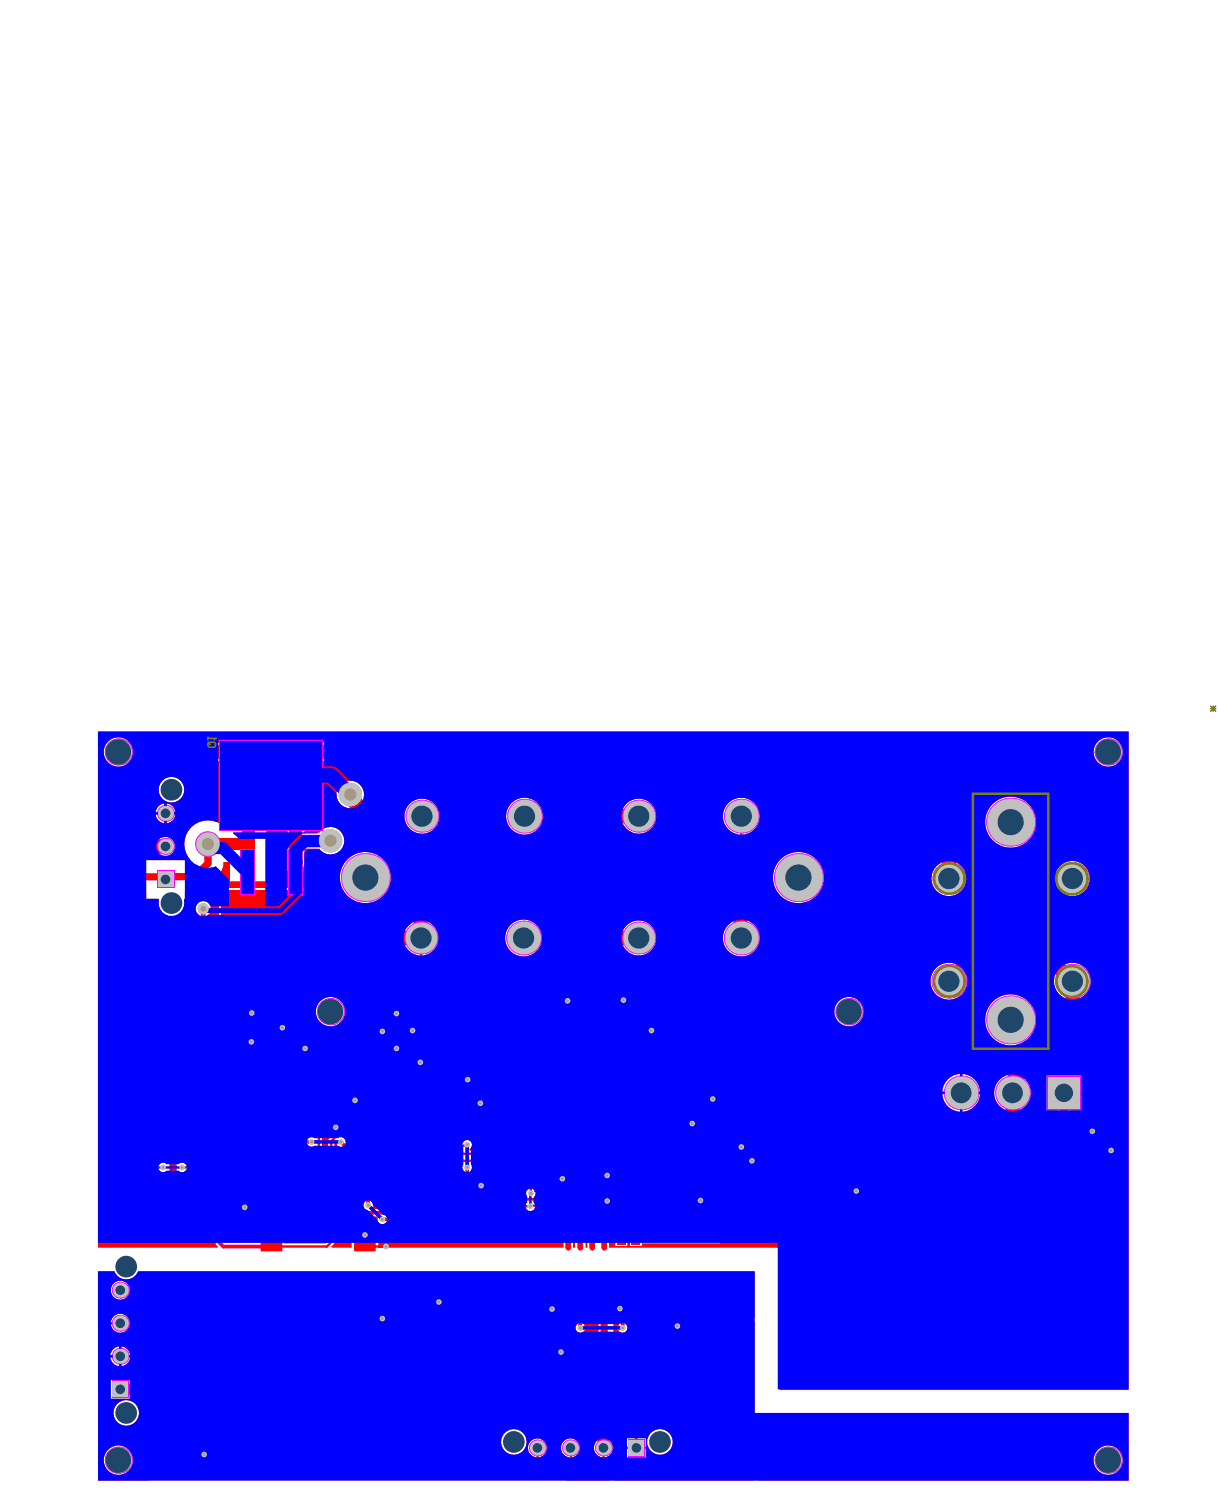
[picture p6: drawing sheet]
<svg xmlns="http://www.w3.org/2000/svg" width="430mm" height="530mm" viewBox="0 0 430 530" stroke-linecap="round" stroke-linejoin="round" font-family="sans-serif">
<g fill="#f00">
<path d="M34.6 503.3l.4-.1 6 6 .6 .3-.1 .4a5.2 5.2 0 0 0-4.3 7.7 5.2 5.2 0 0 0 8.8 .4 5.2 5.2 0 0 0-3.6-8v-.4h8.1l1 1v9.5l.3 .8 1 1-.1 .4h-18.1z"/>
<path d="M48.6 314.8h3v2.3h4.3l.2 .4a4.3 4.3 0 0 0 .9 3.9l-.2 .4h-7.1v2h-1.8v-8.3z"/>
<path d="M122.7 395h1.2v-.8h1.5l3.2 3.2v26.8a1.54 1.54 0 0 0-.1 1.9l-.2 .4h-4.2l-.2-.2v-21.1l-.4-.9-1.6-1.7a1.58 1.58 0 0 0-1.5-1.4l-.1-.4 2.3-2.5z"/>
<path d="M220.8 415.5l1.2-.1v4.4h8.8v-1.2h5.6l.5 .3 1.2 .1v2.2h-1v4.6h.4v2.2l-.9 .8h-19.1l-.2-.4 3.4-3.6z"/>
<path d="M63 407.5h4.2v-3.3h41.7a1.57 1.57 0 0 0 2.1 0l.4 .2v8.1l-2.9 2.9h-20.1v-1h-4.2v1h-3.9v-1.1h-1.8l-.1-1.4-2.1-2.1-10.8-.1a1.6 1.6 0 0 0-2.1-.3l-.4-.2z"/>
<path d="M166.4 411.3l.3-.3 2.7 2.5 3.6 .1 .2 3.7-.4 1.1h4.9l-.3-1.1 .1-.4 .4-.1 1.1 1.2 .1 3.6 2.3 2.4-.1 .4h-3.4l-1.3-1.3-.8-.4h-4v-1.2h-4.7v4.7l-.2 .3h-.8v-13.6l.4-1zM175.7 419.3v1.4h.9a1.17 1.17 0 0 0 1.1-1.4zM172.8 419.3a1.19 1.19 0 0 0 1.2 1.4h.9v-1.4z"/>
<path d="M38.7 493.5h7.1v-.6h3.9l2.4 2.4a5.5 5.5 0 0 0 5.2 .8l.1 14.8 7.7 7.9-.2 .4h-6.7l-2-2-.1-8.3-3.1-3.1-9.9-.1-4.4-4.4zM40 498.5a4.6 4.6 0 0 0 9.1 0 4.6 4.6 0 0 0-9.1 0z"/>
<path d="M170.6 399h1.2v-1h.9l5.8 5.7h4.5v1h1v1h-5.2v-1.2h-4.7v4.7h4.7v-1.2l6.4-.1 .9-1 .1-2.2h1v-1h3.4v1.3h.5v1.2l-2 2.2-.1 1.8h-1.1v1.2h-1.3l-.8-.6h-2.7a.94 .94 0 0 0-.9 1v1.5a.94 .94 0 0 0 .9 .9h2.7l.8-.6h1.3v1.2l6.3 .2v-2.5h.4v-.4h2.3l.2-2.1h2.2l1 1v10.1l-1 .9h-10.2l-.3-.4 .2-.7h3.2v-4.1h-4.2v.9h-1.4l-.8-.5h-2.7a.93 .93 0 0 0-.9 .9v1.5a.93 .93 0 0 0 .9 .9h2.2l.4 1.1-.3 .4h-2.9l-1.3-1.3-.1-3.6-2-2.2-1.5-.3-.1-3.7h-4.5v.5h-2.7l-3.2-2.9v-.5l3.4-3.4zM195 412.9v2.1h1.9v-2.1zM195.7 416.6v1.8h1.8v-1.8zM193 416.6v1.8h1.8v-1.8zM195.7 419.3v1.8h1.8v-1.8zM193 419.3v1.8h1.8v-1.8z"/>
<path d="M216.4 466h1.9v1.4a1.68 1.68 0 0 0 .2 2.3 1.68 1.68 0 0 0 2.3 0 1.68 1.68 0 0 0 .2-2.3v-1.4h17l.1 .4a1.6 1.6 0 0 0-.4 2.4v.5h-1.1v9.3h4.7v-9.3h-1v-.5a1.61 1.61 0 0 0-.4-2.4l.1-.4h12.9v3.3h-1v9.3h4.7v-3.3h3.3v1.5h4.7v-4.7h-4.7v.5h-3.3v-3.3h-1v-3.3h10.6v56.3h-49.8v-2h27.6a3.6 3.6 0 0 0 2.3-1.9l.1-5.5h1v-4.2h-4.2v4.2h1v4.6l-.6 .6h-27.2v-21.3h.5v-7h-.5zM247 469.1v4.5h2.1v-4.5zM244.1 469.1v4.5h2.1v-4.5zM247 474.4v4.4h2.1v-4.4zM244.1 474.4v4.4h2.1v-4.4zM247 488.5v4.4h6v-4.4zM240.3 488.5v4.4h5.9v-4.4zM225.8 489.6v3.3h4.5v-3.3zM220.3 489.6v3.3h4.6v-3.3zM225.8 493.7v3.3h4.5v-3.3zM220.3 493.7v3.3h4.6v-3.3zM247 493.7v4.4h6v-4.4zM240.3 493.7v4.4h5.9v-4.4zM245.9 503.6v1.8h1.7v-1.8zM243.3 503.6v1.8h1.7v-1.8zM224.9 507.3v3.1h3.1v-.6h.4a4.5 4.5 0 0 0 7 2.6 4.5 4.5 0 0 0 0-7.4 4.5 4.5 0 0 0-7 2.6h-.4v-.3zM245.9 506.2v1.8h1.7v-1.8zM243.3 506.2v1.8h1.7v-1.8zM221 507.3v3.1h3.1v-3.1zM248.5 503.8v4h.8v.9h-.9v4.2h4.1v-4.2h-.9v-.9h.8v-4zM224.9 511.2v3.1h3.1v-3.1zM221 511.2v3.1h3.1v-3.1z"/>
<path d="M117.9 403.2l.3-.2 .4 .2a1.55 1.55 0 0 0 1.4 1.3l1.3 1.2v21.1a3.1 3.1 0 0 0 2.3 2.4h9.5l.2 .4a1.67 1.67 0 0 0 .6 1.9 1.67 1.67 0 0 0 2 0h72.7l.2 .4a1.71 1.71 0 0 0-1 1.7l-.6 1.3v5.3h-.6v-2.3h-3.8v2.3h-.6v-5.3a1.7 1.7 0 0 0-1.7-1.7 1.7 1.7 0 0 0-1.7 1.7v5.3h-65.4v-1.8a1.2 1.2 0 0 0-1.2-1.2h-3v2.6h-.9v-2.6h-3a1.2 1.2 0 0 0-1.2 1.2v1.8h-7.1l-.1-.4 .7-.8 .3-.7v-14.1h1.1v-4.7h-1.1zM205.1 433.1v4h1.5v-2.2a1.79 1.79 0 0 0-1.5-1.8zM203.4 433.5l-.6 1.4v2.2h1.5v-4z"/>
<path d="M34.6 448.5h5.8a4.5 4.5 0 0 0 4.1 2.9 4.5 4.5 0 0 0 4.2-2.9h217.5v16.5l-10.6-.2a3.7 3.7 0 0 0-2.7-2.6h-31.6a4.6 4.6 0 0 0-2.9 2.5l-.1 .3h-1.9l-.9 .4-.4-.1v-11.4h1.4l-.2 2.9h5.1l-.2-6.2h-4.7v1h-1.7a1.77 1.77 0 0 0-1.2-2.4 1.77 1.77 0 0 0-2.1 1.6v1.8l-.3 .9v36.3h-4v.7h-50.4v-20.9h.4l.1-6.2h-5v1.9l-.3 .2h-2.3v-.7h-8v5.3h8v-.6l3.2 .1v20.9h-97.7l-2.3-2.4-1.3-.7-5.8-.1v-.5l-7.1-.1v-6.9l.4-.1a3.3 3.3 0 0 0 2.9 2.3v-7a3.3 3.3 0 0 0-2.9 2.3l-.4-.1v-3.3l1-1 6.6-.1 2.3-2.2 .1-14.6a2.6 2.6 0 0 0-3.1-2 3.3 3.3 0 0 0-5.2-1.5 3.3 3.3 0 0 0 0 5.3 3.3 3.3 0 0 0 5.2-1.5l.9 .1v13.3l-1 1h-6.2l-.8 .3-1.1 1.1-.3-.2v-3l1-1h1.2a3.3 3.3 0 0 0 5.1 1.6 3.3 3.3 0 0 0 0-5.4 3.3 3.3 0 0 0-5.1 1.6l-2.1 .1-2.2 2.2-.4-.1zM200.9 449v4.1h1.5v-2.3a1.79 1.79 0 0 0-1.5-1.8zM124.5 454.6l-.3 .8v2.6a1.02 1.02 0 0 0 1.1 1l16.4-.2v.7h8v-5.3h-8v.6h-8.6l-.9-.5h-6.9zM207.7 449.6l-.5 1.2v5.4a1.7 1.7 0 0 0 1.7 1.7 1.7 1.7 0 0 0 1.7-1.7v-5.4a1.69 1.69 0 0 0-1-1.5 1.69 1.69 0 0 0-1.9 .3zM200.9 453.9v4.1a1.79 1.79 0 0 0 1.5-1.8v-2.3zM199.2 449.5l-.5 .6-.1 2.1-.7 .4-4.4 4.5-.1 4.7a1.32 1.32 0 0 0 1.3 1.3h2.6v1h1.8v-4.5h-1.8v.9h-1.2v-2.3l2.1-2.2 .4 .2a1.76 1.76 0 0 0 1.5 1.8v-9zM200 459.6v1.8h1.8v-1.8zM153.9 458.4l-.4 .9v1.3h-1.2v2h5v-2h-1.1v-1.3a1.32 1.32 0 0 0-.9-1.2 1.32 1.32 0 0 0-1.4 .3zM216.3 457.7v1.9h1.1v2.1a1.32 1.32 0 0 0 1.3 1.3 1.32 1.32 0 0 0 1.3-1.3v-2.1h1.4v-1.9zM200 462.2v1.9h1.8v-1.9zM124.1 462.6v2.1h4.2v-2.1zM91.6 463.1l-.3 .7v2.7a1.02 1.02 0 0 0 1 1h6.9a1.02 1.02 0 0 0 1.1-1v-2.7a1.02 1.02 0 0 0-1.1-1h-6.9zM129.2 462.6v5.1h4.2v-1.2h1.5a1.33 1.33 0 0 0 1.3-1.4 1.33 1.33 0 0 0-1.3-1.3h-1.5v-1.2zM124.1 465.6v2.1h4.2v-2.1zM203.5 449.6l-.5 1.2v5.4l.4 1v2.5h-.8v4.2h.8v3.5a1.68 1.68 0 0 0 .2 2.3 1.68 1.68 0 0 0 2.2 0 1.68 1.68 0 0 0 .2-2.3v-3.5h.8v-4.2h-.8v-2.5l.4-1v-5.4a1.69 1.69 0 0 0-1-1.5 1.69 1.69 0 0 0-1.9 .3zM42.9 475v3h3a3.4 3.4 0 0 0-3-3zM177.4 478.9v2.5h11.4v-2.5h-3.7l-.1-.4 .3-.4h11.3v.8h-4.4v2.5h11.4v-2.5h-4.4l-.1-2.4-.9-.9-13.4-.1a4.6 4.6 0 0 0-2.9 2.5l-.1 .9zM42.9 478.9v3.1a3.4 3.4 0 0 0 3-3.1zM198.3 482.2v2.5h5.3v-2.5zM192.2 482.2v2.5h5.3v-2.5zM183.5 482.2v2.5h5.3v-2.5zM177.4 482.2v2.5h5.3v-2.5z"/>
<path d="M61.2 496.1h146v.7h2.9v12.2a3.3 3.3 0 0 0 1.7 4.9v4.2l2.1 2.1 1.4 .1v2h-15.7l-.1-.4 2.9-3 .1-5a3.4 3.4 0 0 0 1.3-5.3 3.4 3.4 0 0 0-5.4 .4 3.4 3.4 0 0 0 1.9 5v4l-2.7 2.7h-9.6l-.2-.4 2.8-2.9 .1-3.5a3.3 3.3 0 0 0 1.6-5.1 3.3 3.3 0 0 0-5.4 0 3.3 3.3 0 0 0 1.6 5.1v2.6l-2.7 2.7h-103.9v-3.5h-.6v-.6h.7v-4h-4v4h.7v.6h-.9v3.5h-1v-3.5v-.4h.4v-1.8h-2.2v-.4h-.4v-2.2h-1.8v1.1a1.49 1.49 0 0 0-1.8 .7 1.11 1.11 0 0 0 1 1.5h.8l-.2 1.6h-4.9l-6.5-6.5zM75.4 510.9v1.8h1.8v-1.8zM176.7 508.7a4.6 4.6 0 0 0 9.1 0 4.6 4.6 0 0 0-9.1 0z"/>
<path d="M267.3 498.5h130.9v23.8h-130.9zM385.8 515.1a5.2 5.2 0 0 0 10.3 0 5.2 5.2 0 0 0-10.3 0z"/>
<path d="M34.6 258.1h363.6v232.3h-123.2v-50.2h-60.2v-5.3l-.4-1.2 .2-.4h3.5v2.1h-1v4.2h4.2v-4.2h-1l-.2-3.9 17.6-.1a4.7 4.7 0 0 0 2.4-5.6l3.3 .2v-5l-3.1 .2v-2.2l1.3-.1 .5-.5h5a2.57 2.57 0 0 0 2-1.9v-14.2l.8-.8h4.5l1 .6h3.9l1-.6h38l1.4 1.5v11.7h-.8v-1.2h-1.3v-3.2l.6-1.3-.1-6a1.69 1.69 0 0 0-1.9-1 1.69 1.69 0 0 0-1.4 1.7v5.3l.6 1.3v3.2h-1.2l-.2 6.3h5l-.1-2.8h3.9v1.2h4.7v-4.7h-4.7v1.2h-.9v-12.2l-.3-.8-2.5-2.3-38.8-.1-1-.6h-3.9l-1 .6h-5a3.9 3.9 0 0 0-2.5 2.1l-.2 14.8h-4.6l-1-.6h-3.8l-.8 .4-.3 .4h-5.4l-.1-2.1h5.7l.9 .5 4.3-.1a1.84 1.84 0 0 0 .8-1.8 1.84 1.84 0 0 0-1.3-1.5h-3.8l-1 .7h-5.6v-1h-4.1v2.2l-.4 .4-2.7-.1v-.4h-.4v-2.3h-2.3v-5.8h.8v-1h.9a2.78 2.78 0 0 0 2.1-2v-3.6h1.2v-3.7h.4v13.4l.4 .8 1.4 1h8.3l1 .6 4.3-.1a1.84 1.84 0 0 0 .8-1.8 1.84 1.84 0 0 0-1.3-1.5h-3.8l-1 .6-7.9-.1v-13.5l-.3-.8-.8-.7-1.5-.1v-3.7h-4.7v.5h-4.4v-.5h-4.7v9.6h1.3v2.4h-1v4.2h1v4.1l-.6-.3h-3.3v5.1h3.3v-1.5l.9-.3 1.8-1.9 .1-5.2h.9v-4.2h-.9v-2.4h1.2v-6.9h4.4v6.9h1.2v3.1l-.2 .3h-.5v-1h-4.2v4.2h.8v18.7l-2.7 2.7h-6.7l.2-5h.5v-5.2h-3.3v5.2h.6v2.7h-6l-.1-.4 1.5-1.5 .3-.8-.1-11.4-2.2-2.3-2.7-.1-1-1v-1.7h3.7v-4.7h-.5v-4.4h.5v-1.3l3.1 .1v.7h-1v4.2h4.2v-4.2h-1l-.1-1.6-.9-1.1-.8-.3h-3.5l.2-1.1a3.7 3.7 0 0 0 2.4-2v-8.8l-.3-.7-2.1-2-4.7-.1v-1.5h-3.3v5.2h3.3v-1.5h3.8l1.1 1.1v7.4l-.7 .7-.8-.1v-2.3h-3.7v2.3a3.1 3.1 0 0 1-2.8-.2v-5.1h-3.3v1.5h-26.8l-.1-.4 .4-1.3v-2.2h-3.7v2.2l.4 1.3-.1 .4h-1.4l-.1-.4 .5-1.3v-5.3a4.7 4.7 0 0 1-.6-3.1l2.3-2.3h94.7l4.2-4.2v-3.1l-3-3-3.4-.1v-3.1h-2.5v-2l3-3.1v-2.9h2.1v-2.6h6.8v2.6h2.1v9.3h-1.2v4.6h4.7v-4.6h-1.2v-9.3h1.9v-7.5h-6.3v2.7h-6.8v-2.7h-6.3v7.5h2v2l-3 3.2-.1 2.8h-2.5v8.5h7.3v-3.1h2.5l1.7 1.6v1.5l-2.8 2.8h-94.4l-.7 .3-3.2 3.3-.1 2.7-.6 1.3v5.3l.6 1.3-.2 .4h-.7l-.8-.8 .3-.9v-5.3l-.6-1.3v-3.6l1-1.4v-3.8h2.5v-8.5h-2.5v-3.9l1-1.1 .1-3.3h2v-2.6h8.4v2.6h1.6v10.9h-1.2v4.7h4.6v-4.7h-1.2v-10.9h2.6v-7.5h-6.4v2.7h-8.4v-2.7h-6.3v7.5h2.1v2.4l-.8 .7-.3 .8v4.4h-2.5v8.5h2.5v3.3l-.9 1.1-.1 4.4-.6 1.3v5.3l.1 .7 .8 1.1 1.8 1.8 .8 .3h35v1.5h3.1l.1 .4-1 .9-.4 1h-.5v1.2l-4.3 .1-2 1.9-.3 1h-1v4.1h4.2v-4.1l-.3-.4 .3-.4h3.4v1.3h6.9v4.4h-6.9v1.2h-3.4v-1h-4.2v1h-3.7l-5.4-5.4-.8-.3h-1.3l.2-3h-5l.1 3h-4.4v-1.6a1.7 1.7 0 0 0-1.7-1.7 1.7 1.7 0 0 0-1.7 1.7l.1 6a1.69 1.69 0 0 0 1.9 1 1.69 1.69 0 0 0 1.4-1.7v-1.5h4.4v1h1.3v4.7l-2.2 2.2h-.4l-.3-.4a1.7 1.7 0 0 0 .6-2.7 1.7 1.7 0 0 0-2.8 .3l-2.2 .1-1.1 .9-.3 .8h-1v3.5h-.9v-7.6l.6-1.3-.1-6a1.7 1.7 0 0 0-1.9-1 1.7 1.7 0 0 0-1.4 1.7v5.3l.6 1.3v9.7l-.2 .2h-5.1v-.9h-4.2v4.1h1v1.9h-1.2v4.7h4.6v-4.7h-1.2v-1.9h1v-.9h5.5a2.52 2.52 0 0 0 2-2.4h.9v3.7h1v6.8l-1 1h-13.7l-.9-.9v-7.3h1v-4.1h-1v-1.5h1v-4.2h-4.1v4.2h.9v1.5h-.9v4.1h.9l.1 8.2 1.7 1.9 .8 .3 15.1-.1 2.2-2.3 .1-7.6h1v-1.3l.4-.2 .2 13.7h-32l-.2-.4 .3-.9-.4-1v-27.3l-.4-1-4.4-4.3-2.5-.1 .2-2.7h-5l.2 3h-8.2l-.6-.6 .1-.4h.4v-4.5h-3.3v4.5h.5l.1 1.2a3.6 3.6 0 0 0 2.3 2h8.7v1h1.2v2.4l-2.6 2.6-.4-.2v-1.7h-1.4v2h1.1l.1 .4-1.2 1.3-.4 .8v16.9l-2.9-.2v5.1l2.9-.2v13.6l-.8 .9h-14.6l-.3-1-.8-.3h-6.9a1.02 1.02 0 0 0-1 1h-12l-.6-.6v-12.5h1.6v-5.1h-5.9v.9h-3.4v-3.6h-4.6v9.3h4.6v-3.5h3.4v2h1.6v13l.1 .5 .8 1-.1 .4h-42.2zM385.8 265.3a5.2 5.2 0 0 0 10.3 0 5.2 5.2 0 0 0-10.3 0zM36.6 265.3a5.2 5.2 0 0 0 10.3 0 5.2 5.2 0 0 0-10.3 0zM56 278.6a4.5 4.5 0 0 0 9 0 4.5 4.5 0 0 0-9 0zM256.9 283.3a6.5 6.5 0 0 0 3.5 11.1l.1 13.9 12.6 12.7v22.8h-2.3v7.5h6.3v-7.5h-1.8v-23.6l-12.7-12.8v-13a6.3 6.3 0 0 0 4.6-3.2l11.5-.1 1.5-.9 6-6h14.5v2.9h9.6v-12.3h-9.6v2.9l-16.7 .1-1.4 .9-6.1 6h-9.3a6.5 6.5 0 0 0-10.3-1.4zM58.8 283.5v3h3.1a3.4 3.4 0 0 0-3.1-3zM55.9 284.4l-.6 .8-.4 1.3h3.1v-3l-1.4 .4zM54.9 287.4a3.4 3.4 0 0 0 3.1 3v-3zM58.8 287.4v3a3.4 3.4 0 0 0 3.1-3zM42.5 305.5l-3.9 3.9a5.5 5.5 0 0 0-1.6 3.9v14.3a8.4 8.4 0 0 0 7.1 7.1h5.6v2.6h7.3l1.1 1.2v6.4h-7.9v-.8h-4.2v4.2h4.2v-.7h11.4v.7h4.2v-.7l4.7-.1 .8-.7 .4-.9v-12.1h2.3v-8.5h-1l-.1-.4 .3-1v-1.1a2.68 2.68 0 0 0 .5-4 2.68 2.68 0 0 0-4 0 2.68 2.68 0 0 0 .5 4v.5l-.9 .9-.5 1-2.1 .1v7.6l-.3 .1-2.4-2.3 .2-1.5-.2-1.4v-6.4a4.3 4.3 0 0 0 .9-3.9l.3-.4v-2.4a8.3 8.3 0 0 0 7.4-1.6l4.6-4.6a5.6 5.6 0 0 0 1.6-4.4h2.3v6.8h12.8v-23.6h-12.8v4.2h-2.3a8.3 8.3 0 0 0-11.4 .3 8.3 8.3 0 0 0-.4 11.4l-.6 .6h-1.2v-.4h-13.6v.5h-5.2a5.4 5.4 0 0 0-3.9 1.6zM180.4 283.3a6.5 6.5 0 0 0 .7 9.8 6.5 6.5 0 0 0 9.6-1.9h29.4a6.2 6.2 0 0 0 9.3 1.4 6.2 6.2 0 0 0 0-9.4 6.2 6.2 0 0 0-9.3 1.5h-29.4a6.5 6.5 0 0 0-10.3-1.4zM347.5 290a9.1 9.1 0 0 0 18.1 0 9.1 9.1 0 0 0-18.1 0zM101.5 290.8v16.6h5.8v-8h5.4a4.8 4.8 0 0 0 7.1 .8 4.8 4.8 0 0 0 0-7.2 4.8 4.8 0 0 0-7.1 .8h-5.4v-3zM55.8 263l-12.8 13-.5 1.6v17.3l.1 .9 .9 1.4 4.3 4.2 1.6 .4h8.1a3.4 3.4 0 0 0 4.2-3.2 3.4 3.4 0 0 0-4.2-3.2h-6.7l-1.8-1.8v-14.7l10.4-10.4h264.4l1.4 1.5v4.8h-1.6v12.3h6.4l1.5 1.5v16.1a6.2 6.2 0 0 0-1.1 9.6 6.2 6.2 0 0 0 9.6-1.1h33.1a6.2 6.2 0 0 0 9.2 1.4 6.2 6.2 0 0 0 0-9.4 6.2 6.2 0 0 0-9.2 1.5h-33.1l-.9-1.2-1.1-.8-.1-18.3-.9-1.4-3.7-3.8v-6.4h-1.6v-6.2l-.5-1.6-3.8-4-1.5-.8-267.8-.1-.9 .1zM272.7 309.6a9 9 0 0 0 18 0 9 9 0 0 0-18 0zM119.9 309.6a9 9 0 0 0 18 0 9 9 0 0 0-18 0zM77.3 313.3v32.6h37.3v-11.8h28.7a6 6 0 0 0 4.1 2.9v1.4l-2.7 2.8v2.6h-2.1v7.5h6.3v-7.5h-2v-1.7l2.6-2.8 .1-2.3a6.2 6.2 0 0 0 5-5 6.2 6.2 0 0 0-2.9-6.4v-19.2l-.4-1.6-23-23.2a4.9 4.9 0 0 0-3.5-6 4.9 4.9 0 0 0-6 3.6 4.9 4.9 0 0 0 3.8 5.8l22.7 22.8v17.8l-1.2 .9-.8 1.2h-28.7v-14.4zM180.1 326.3a6.5 6.5 0 0 0 .6 9.8 6.5 6.5 0 0 0 9.6-2h29.8a6.2 6.2 0 0 0 9.3 1.5 6.2 6.2 0 0 0 0-9.4 6.2 6.2 0 0 0-9.3 1.5h-29.8a6.5 6.5 0 0 0-10.2-1.4zM144.5 283.6a6.2 6.2 0 0 0 .5 9.2 6.2 6.2 0 0 0 9.1-1.6h8.5l3.1 3.1 .2 12.6 .8 1.5 4.1 4.1 1.5 .9 78.6 .1 7.1 7.1v4.8a6.5 6.5 0 0 0-1.3 9.9 6.5 6.5 0 0 0 10-.4 6.5 6.5 0 0 0-2.2-9.8v-5.9l-.4-1.6-9.5-9.6-1.5-.9-78.6-.1-2.3-2.2v-11.9l-.1-.8-.8-1.5-5-4.9-1.5-.9-10.7-.1a6.2 6.2 0 0 0-9.6-1.1zM330.1 341.5a6.5 6.5 0 0 0 2.9 11 6.5 6.5 0 0 0 8-8l2.3-2.4h26.4l2.4 2.4a6.4 6.4 0 0 0 3 7.3v7.1l-20.6 20.7a6.5 6.5 0 0 0-3.8 5.6 6.5 6.5 0 0 0 3.3 6v35.3h-20.9v51.3h47.9v-51.3h-20.6v-35.3a6.5 6.5 0 0 0 1.6-10.1l19.1-19.3 .4-1.6v-8.4a6.5 6.5 0 0 0 2.8-8.1 6.5 6.5 0 0 0-7.7-3.8l-3.9-3.8-1.6-.4h-29.1l-1.6 .4-3.9 3.8a6.4 6.4 0 0 0-6.4 1.6zM42 340.1l-1.5 1.5-.4 1v8.6l.4 1 1.6 1.6v35.7h32.6v-37.3h-30.4l-1.5-1.5v-7.6l.7-.7h2.5v.7h4.2v-4.1h-4.2v.7h-3.1zM225.6 343.8v7.5h6.3v-2.6h8.2v2.6h6.3v-7.5h-6.3v2.7h-8.2v-2.7zM175 343.8v7.5h6.3v-2.6h7v2.6h6.3v-7.5h-6.3v2.7h-7v-2.7zM220.4 343.6v3.5h2.9v-3.5zM216.6 343.6v3.5h2.9v-3.5zM200.7 343.6v3.5h2.9v-3.5zM196.9 343.6v3.5h2.9v-3.5zM220.4 348v3.5h2.9v-3.5zM216.6 348v3.5h2.9v-3.5zM200.7 348v3.5h2.9v-3.5zM196.9 348v3.5h2.9v-3.5zM89.2 359.3v2.7h8.1v-2.7zM80.3 359.3v2.7h8.1v-2.7zM294.3 356.9a5.2 5.2 0 0 0 10.4 0 5.2 5.2 0 0 0-10.4 0zM111.4 356.9a5.2 5.2 0 0 0 10.4 0 5.2 5.2 0 0 0-10.4 0zM235.9 359.1v4h3.3v-4zM231.6 359.1v4h3.4v-4zM140.4 359.4v4.1h3.4v-4.1zM136.2 359.4v4.1h3.4v-4.1zM89.2 362.8v2.7h8.1v-2.7zM80.3 362.8v2.7h8.1v-2.7zM235.9 364v4h3.3v-4zM231.6 364v4h3.4v-4zM140.4 364.3v4h3.4v-4zM136.2 364.3v4h3.4v-4zM347.5 359.8a9.1 9.1 0 0 0 18.1 0 9.1 9.1 0 0 0-18.1 0zM108 371.8v1.8h1.9v-1.8zM105.4 371.8v1.8h1.8v-1.8zM80.5 376.4v5.9h16.6v-5.9h-7.2v-.9l.4-.4h9.6v1h4.1v-4.2h-4.1v1h-10a2.93 2.93 0 0 0-2.2 3.5zM108 374.5v1.8h1.9v-1.8zM105.4 374.5v1.8h1.8v-1.8zM161.4 376.4v4h1.4v-2.2a1.79 1.79 0 0 0-1.4-1.8zM159.6 376.9l-.5 1.3v2.2h1.4v-4zM148.7 376.4v4h1.5v-2.2a1.79 1.79 0 0 0-1.5-1.8zM147 376.9l-.6 1.3v2.2h1.5v-4zM339.5 378.9v6.2h6.2a6.6 6.6 0 0 0-6.2-6.2zM334.3 380.8a6.5 6.5 0 0 0-1.9 4.3h6.3v-6.2a6.5 6.5 0 0 0-4.4 1.9zM146.4 381.3v2.2a1.79 1.79 0 0 0 1.5 1.8v-4zM148.7 381.3v4a1.79 1.79 0 0 0 1.5-1.8v-2.2zM197.7 383.5v2.4h1.4v-2.4zM195.4 383.5v2.4h1.4v-2.4zM257.8 385.8v1.5l2.8-.1a1.37 1.37 0 0 0-1.3-1.4zM254.5 386.2l-.4 1.1h2.8v-1.5h-1.5zM122 386v1.9h2.1v-1.9zM119.1 386v1.9h2.1v-1.9zM286.7 426.9v4.2l29.1-.1 7.5 7.5v40.8l.6 1.4 5.6 5.4h56.4l4.3-4.1 .6-1.4v-66.3l-.6-1.3-12.9-13v-8.3h4.2v-4.2h6.2v1.7h8.5v-7.3h-8.5v1.7h-6.2v-4.2h-12.3v12.3h4.2l.1 9.9 13.3 13.6v64.6l-2.5 2.5h-53.2l-3.9-3.8v-40.8l-.5-1.4-9.3-9.1zM236.5 386.4a1.9 1.9 0 0 0 .8 3h3.8a1.19 1.19 0 0 0 1.2-1.2v-1a1.19 1.19 0 0 0-1.2-1.2h-3.8zM257.8 388.1v1.5h1.5a1.37 1.37 0 0 0 1.3-1.5zM254.1 388.1v.1a1.37 1.37 0 0 0 1.3 1.4h1.5v-1.5zM288.5 385.9v4h1.5v-2.2a1.79 1.79 0 0 0-1.5-1.8zM286.8 386.4l-.6 1.3v2.2h1.5v-4zM99.9 377.1v4.2h4.1v-1h1.5v1h4.2v-1h4.4l.5 .4v5.6h-.6v4.5h3.3v-4.5h-.5v-6a3 3 0 0 0-2.2-2.2h-4.9v-1h-4.2v1h-1.5v-1zM257.8 390.1v1.4l2.8-.1a1.37 1.37 0 0 0-1.3-1.3zM254.5 390.5l-.4 1h2.8v-1.4h-1.5zM169.9 390v1.9h2.1v-1.9zM167 390v1.9h2v-1.9zM339.5 386v6.2a6.6 6.6 0 0 0 6.2-6.2zM332.4 386a6.6 6.6 0 0 0 6.3 6.2v-6.2zM236.5 390.6a1.9 1.9 0 0 0 .8 3h3.8a1.19 1.19 0 0 0 1.2-1.2v-1a1.19 1.19 0 0 0-1.2-1.1h-3.8zM257.8 392.4v1.4h1.5a1.37 1.37 0 0 0 1.3-1.4zM254.1 392.4a1.37 1.37 0 0 0 1.3 1.4h1.5v-1.4zM295.3 386.5l-.5 1.2v5.3a1.7 1.7 0 0 0 1.7 1.7 1.7 1.7 0 0 0 1.7-1.7v-5.3a1.7 1.7 0 0 0-1-1.6 1.7 1.7 0 0 0-1.9 .4zM287.1 376v6h1.5l.1 1.8 2.4 2.6-.5 1.3v5.3a1.7 1.7 0 0 0 1.7 1.7 1.7 1.7 0 0 0 1.7-1.7l-.1-5.9-.5-.7-.3-1.2-2.3-2.3v-.9h1.5v-6zM281.3 376v6h1.5v4.4l-.6 1.3v5.3a1.7 1.7 0 0 0 1.7 1.7 1.7 1.7 0 0 0 1.7-1.7v-5.3l-.6-1.3v-4.4h1.4v-6zM288.5 390.8v4a1.79 1.79 0 0 0 1.5-1.8v-2.2zM286.2 390.8v2.2a1.79 1.79 0 0 0 1.5 1.8v-4zM147.1 393l-.5 1.2v5.3l.6 1.3v3.3h-1.1v4.2h4.2v-4.2h-.9v-3.3l.5-.6 .1-2.2h.8v1.5a1.7 1.7 0 0 0 1.7 1.7 1.7 1.7 0 0 0 1.7-1.7v-5.3a1.7 1.7 0 0 0-1.7-1.7 1.7 1.7 0 0 0-1.7 1.7v1.6h-.8v-1.6a1.69 1.69 0 0 0-1.1-1.6 1.69 1.69 0 0 0-1.8 .4zM239.6 394.3v1.5l2.9-.1a1.37 1.37 0 0 0-1.4-1.4zM236.3 394.7l-.4 1.1h2.9v-1.5h-1.5zM257.8 394.3v1.5l2.8-.1a1.37 1.37 0 0 0-1.3-1.4zM254.5 394.7l-.4 1.1h2.8v-1.5h-1.5zM116.1 395.3v2h1.4v-2zM257.8 396.6v1.5h1.5a1.37 1.37 0 0 0 1.3-1.5zM254.1 396.6v.1a1.37 1.37 0 0 0 1.3 1.4h1.5v-1.5zM239.6 396.6v1.5h1.5a1.37 1.37 0 0 0 1.4-1.5zM235.9 396.6v.1a1.37 1.37 0 0 0 1.4 1.4h1.5v-1.5zM392.4 395.3v3.3h4v-3.3zM387.5 395.3v3.3h4v-3.3zM239.6 398.5v1.5l2.9-.1a1.37 1.37 0 0 0-1.4-1.4zM236.3 398.9l-.4 1.1h2.9v-1.5h-1.5zM54.9 398.2v9.3h4.2v2.9l-.4 .2a1.63 1.63 0 0 0-2.4 .1h-2.1a2.6 2.6 0 0 0-1.9 2v4.8h-1.2v9.3h4.6v-9.3h-1.2v-4.4l1.8-.1a1.62 1.62 0 0 0 2.4 .1l.4 .2v4.2h-.4v9.3h4.7v-9.3h-.4v-4l.4-.2a1.59 1.59 0 0 0 2.1-.3h9.9l.8 .8v.5h-1.8v5.2h5.9v-1.9h3.9v1h4.2v-1l21-.1 4.1-4.1 .1-12.9 .2-.4h1.4v-4.8l-7.5 .1v4.5h3.7v1.4l-.4 .2a1.57 1.57 0 0 0-2.1 0h-41.7v-3.3zM204.8 400.4v1.9h1.8v-1.9zM202.1 400.4v1.9h1.9v-1.9zM239.6 400.8v1.5h1.5a1.37 1.37 0 0 0 1.4-1.5zM235.9 400.8v.1a1.37 1.37 0 0 0 1.4 1.4h1.5v-1.5zM392.4 399.5v3.4h4v-3.4zM387.5 399.5v3.4h4v-3.4zM257.8 402.8v1.4l2.8-.1a1.37 1.37 0 0 0-1.3-1.3zM254.5 403.2l-.4 1h2.8v-1.4h-1.5zM204.8 403.1v1.9h1.8v-1.9zM202.1 403.1v1.9h1.9v-1.9zM236.5 403.3a1.9 1.9 0 0 0 .8 3h3.8a1.19 1.19 0 0 0 1.2-1.2v-1a1.19 1.19 0 0 0-1.2-1.1h-3.8zM257.8 405.1v1.4h1.5a1.37 1.37 0 0 0 1.3-1.4zM254.1 405.1a1.37 1.37 0 0 0 1.3 1.4h1.5v-1.4zM257.8 407v1.4h2.8a1.37 1.37 0 0 0-1.3-1.4zM254.5 407.4l-.4 1h2.8v-1.4h-1.5zM291.1 402.5l-.5 1.2v5.3a1.7 1.7 0 0 0 1.7 1.7 1.7 1.7 0 0 0 1.7-1.7v-5.3a1.69 1.69 0 0 0-1-1.6 1.69 1.69 0 0 0-1.9 .4zM286.9 402.5l-.5 1.2v5.3a1.7 1.7 0 0 0 1.7 1.7 1.7 1.7 0 0 0 1.7-1.7v-5.3a1.69 1.69 0 0 0-1.1-1.6 1.69 1.69 0 0 0-1.8 .4zM257.8 409.3v1.4h1.5a1.37 1.37 0 0 0 1.3-1.4zM254.1 409.3v.1a1.37 1.37 0 0 0 1.3 1.3h1.5v-1.4zM265.7 410.1v1.8h1.8v-1.8zM263 410.1v1.8h1.8v-1.8zM223.9 410.9v1.9h1.9v-1.9zM265.7 412.8v1.8h1.8v-1.8zM263 412.8v1.8h1.8v-1.8zM254.6 411.8a1.9 1.9 0 0 0 .8 3h3.9a1.19 1.19 0 0 0 1.1-1.2v-1a1.19 1.19 0 0 0-1.1-1.2h-3.9zM290.1 412.5v2.8h2.3v-2.8zM286.9 412.5v2.8h2.4v-2.8zM222.3 435.4v4.2h4.1v-1l27.6-.1 4.4-4.3 .1-15.2h1.9v-.6h2.8v1.2h4.1v-4.2h-4.1v.8h-2.8v-.5h-6.1v3.3h1.9v14.3l-3.1 3.1h-9v-.6h1.2v-4.6h-4.7v4.6h1.3v.6h-15.5v-1zM214.6 416.2v2.3h1.4v-2.3zM212.4 416.2v2.3h1.4v-2.3zM290.1 416.1v2.8h2.3v-2.8zM286.9 416.1v2.8h2.4v-2.8zM86.7 419.4v1.9h1.9v-1.9zM84.1 419.4v1.9h1.8v-1.9zM110 419.3v2.1h1.9v-2.1zM214.6 419.4v2.3h1.4v-2.3zM212.4 419.4v2.3h1.4v-2.3zM297 420.6v1.9h2v-1.9zM294 420.6v1.9h2.1v-1.9zM289.2 420.7v1.9h1.8v-1.9zM286.5 420.7v1.9h1.9v-1.9zM244.2 421v2.1h1.9v-2.1zM86.7 422.1v1.8h1.9v-1.8zM84.1 422.1v1.8h1.8v-1.8zM110 422.3v2.1h1.9v-2.1zM289.2 423.4v1.9h1.8v-1.9zM286.5 423.4v1.9h1.9v-1.9zM244.2 423.9v2.1h1.9v-2.1zM282.7 402.5l-.5 1.2v5.3l.6 1.3v2.4h-1.5v6h1.5v2.2h-1.3v4.2h1v1.8h-1v4.2h1v7.7h-1.3v4.7h4.7v-4.7h-1.2v-7.7h1v-4.2h-1v-1.8h1v-4.2h-.7v-2.2h1.4v-6h-1.4v-2.4l.6-1.3v-5.3a1.69 1.69 0 0 0-1.1-1.6 1.69 1.69 0 0 0-1.8 .4z"/>
</g>
<path d="M58.7 329.2h.7M42.9 341.1l-1.5 1.5M70.4 345.9l-.4 .3M58.4 368.2v2.7M111.7 421.7l.8 .8M122.6 426.8l1 1M184.8 476.8l-1.7 1.7M80 517.6l-.2 .2" fill="none" stroke="#f00" stroke-width="1.3"/>
<path d="M42.4 327.6l1.7 1.6" fill="none" stroke="#f00" stroke-width="2.5"/>
<g fill="none" stroke="#f00" stroke-width=".84">
<path d="M154.6 354.1l-1.1 1.1M89.9 374l-1.1 1M115.7 397.7h2.7M152.5 380.9v3.6M169.5 396.9h3.6M186.8 393.5l-1.7 1.7v2.3M54.2 411.9h3.4M77.3 413.3v3.6M79.3 416.3l.2 .2M112.5 413l-3.6 3.5M143 406.2v5.7M159 409.5h-2.3v1.5l-.9 .9"/>
<path d="M159 409.5h.1M164.8 403.9v.6l-.3-.3M178.3 415.7l1.8 1.8M185.1 406.5l-.3 .4M192.2 406.7l-2.1 2.2M68.7 422.2h.1M143 421.7l1.5 1.5M160.8 421.5l-1.6 1.7M50.9 508.5l1.7 1.6"/>
</g>
<path d="M70.4 325.2v4.4M71.7 320.6l1 .7" fill="none" stroke="#f00" stroke-width="1.7"/>
<circle cx="192.2" cy="402.6" r=".42" fill="#f00"/>
<path d="M193.1 390.2l-.9 .8M201.7 388.9l-1.3 1.3M197.1 408.9h2.6l1.7 1.6M201.4 421.5l-1.6 1.6M201.2 510.8l.2 .2" fill="none" stroke="#f00" stroke-width=".84"/>
<path d="M197.7 476.8l.2 .2" fill="none" stroke="#f00" stroke-width="1.3"/>
<circle cx="204.7" cy="461.8" r=".63" fill="#f00"/>
<g fill="none" stroke="#f00" stroke-width=".84">
<path d="M265.2 347.6h.1M274.2 347.3l-.2 .3M257.9 365.9v2.3M289.7 379v4.4M203.7 393.5l.7 .7v3.3M223.4 393.7h3.4l.5 .5M239.2 396.2l.2 .2M214.4 409.9l-1.6 1.5h-1.8M227.3 408.2l.7 .7M228.7 413.2h-.4l-4.1 4.3M239.2 417.3l-.2 .2M239.2 413.1l-.1 .1"/>
<path d="M248 416.5l-.9 .8M257.3 404.6h4.2M265.1 417.3l.1 .2M239.2 423.4l.1 .1M243.8 423.5h3.3M292.4 422.3v.7M212.9 517.7l1.5 1.5M245.3 517.9l-1.3 1.3"/>
</g>
<path d="M238.8 428.5l-1.7 1.7M239.3 423.5l-.5 .5M221.3 463.5l-1.6 1.7M252.9 463.5l1.4 1.3M261.8 474l.5 .5" fill="none" stroke="#f00" stroke-width="1.3"/>
<circle cx="296.5" cy="406.4" r=".42" fill="#f00"/>
<g fill="none" stroke="#f00" stroke-width=".84">
<path d="M261.5 287.9v20M148.5 338.9l-2.7 2.7v6M274.2 320.6v26.7M88.8 357.4v5M153.5 355.2v16.7l-1 1v8M154.6 347.6v6.5M169.3 347.6l-.5 .5M178.1 347.6h13.3M200.2 347.6v5.5M219.9 347.6v5.2M249 356.9v6.7M252 347.6v6.2"/>
<path d="M265.2 347.6v15.3M88.8 375v4.3M89.9 374h12.1M102 379.2h5.6M114.6 379.2l1.1 1.1v8.2M159.6 371.7l-2.9 2.9v6.3M200 378.8l1.7 1.7v8.4M109.3 388.5v3.1l1.3 1.3M112.5 397.7v15.3M121.6 392.9v5M125.2 388.2l-3.6 .2M148.3 396.9h4.2"/>
<path d="M152.5 384.5l1.8 1.8M156.7 396.9v12.6M169.5 396.9v7.3M192.2 391v2.5M198.6 393.5v9.1M214.4 390.5v3.2M214.4 396.9v13M223.4 390.5v3.2M223.4 396.9v5.2M227.3 394.2v14M239.2 396.2v4.2M257.3 387.7v8.5"/>
<path d="M292.3 386v4.4M64.2 411.9h11.7l1.4 1.4M86.3 416.5h22.6M116.8 402.6v35.7l-1.5 1.5M143 411.9v9.8M148.2 411.9h7.6M148.3 406.1l-.1 .1M160.8 412.2v9.3M164.5 404.2h-3l-.7 .7v2.1M175.3 415.7h3M176.5 406.9h8.3M178.9 402.6h6.2v3.9"/>
<path d="M180.1 417.5v3.7l1.9 1.9M184.4 418.8h2.9v2.2M190.1 408.9v3.6M192.2 402.6v4.1M201.4 410.5v11M207.9 418.9v6.4M214.2 414.7v9M239.2 417.3v6.1M248 401.9v14.6M257.3 404.6v4.3M257.3 417.3v16.5M265.2 409.5v2.9"/>
<path d="M289.7 415.7v3.9M296.5 406.4v9.3M298.7 400.4l2.1 2.1v13.3M68.7 422.2h8.6M86.3 421.7v4.2M128.7 435.7v4.1M144.5 423.2h14.7M169.5 423.8h6.3l1.7 1.7M187.3 425.3l-.2 .2M208.9 433.3v4.2M218.7 432.2l.5 .5v4.8M302.1 420.2v.6l-2.2 2.2"/>
<path d="M42.4 455.2h4.4l.8 .8v14.1l-1.7 1.7h-6.6l-1.7 1.7v28.3M213.9 452.7l-.7 .8M37.6 466.8l-1.7 1.7v34.1M41.8 508.5h9.1M52.6 510.1v10M55.1 509.3v8.3l2.6 2.7M72 513.1h3M189.6 510.8v6.1M201.4 511v7.4l-3.4 3.4M212.9 510.8v6.9M245.3 510.8v7.1M250.4 505.8v5"/>
</g>
<g fill="none" stroke="#f00" stroke-width="1.3">
<path d="M63.7 337.2v2.8M71.1 330.3l-.7 .8v14.8M41.4 342.6v8.6M42.9 341.1h5.2M63.7 346.2h6.3M121.6 392.9h4.3l4 4v28.3M169.5 389.2v3.2M122.6 405.2v21.6M164.8 411.9v15.9M219.5 403v21.3M77.3 422.8v15.5l1.5 1.5M238.8 424v4.5"/>
<path d="M194.7 457.7v4.1h4.8M198.9 453.5h1.6M204.7 453.5v15M218.7 458v3.7M128.7 465.1h6.2M183.1 478.5v3.3M197.9 477v4.8M219.7 465.2v3.3M239 467.8v6.2M254.3 464.8v9.2M80 513.1v4.5"/>
</g>
<path d="M42.4 313.3v14.3M58.4 309.3v1M59.4 309.3h9.3M375.3 385.5v15.4M388.8 414.3v66.3M128.7 456.7l.2 .1M213.2 453.5v38.7l-1.2 1.1M212 493.3h.1M66.9 517.8h7.8" fill="none" stroke="#f00" stroke-width="2.5"/>
<path d="M71.7 320.6v3.3l-1.3 1.3" fill="none" stroke="#f00" stroke-width="1.7"/>
<path d="M42.4 490.1h8.5M212 493.3l.9 .8v16.7" fill="none" stroke="#f00" stroke-width="4.2"/>
<path d="M122.4 280.3h1.2M334.8 287.3v22.6" fill="none" stroke="#f00" stroke-width="5.1"/>
<circle cx="208.9" cy="437.5" r=".42" fill="#f00"/>
<g fill="none" stroke="#f00" stroke-width=".84">
<path d="M228.7 347.6h14.5M252 347.6h13.2M252 353.8l-3 3.1M229.8 363.6h5.6M249 363.6h6.6M193.1 390.2h7.3M195.4 393.5h8.3M239.4 396.4h4.8M251.4 387.7h5.9M195.4 407.2l1.7 1.7M195.4 402.6h3.2M223.4 402.1l-.9 .9"/>
<path d="M228 408.9h11.2M228.7 417.5h10.3M228.7 413.2h10.4M257.3 417.3h7.8M257.3 400.4h-7.9l-1.4 1.5M289.7 419.6l2.7 2.7M210 432.2h8.7M243 433.5v4h-18.7M257.3 433.8l-3.7 3.7M288.8 423h11.1M283.6 441.1l-.1 .1"/>
</g>
<path d="M198.4 415.8l-2.4-.1-.8 .7M254.3 474h7.5" fill="none" stroke="#f00" stroke-width="1.3"/>
<circle cx="283.6" cy="423" r=".42" fill="#f00"/>
<path d="M283.9 422.8l-.3 .2" fill="none" stroke="#f00" stroke-width=".84"/>
<path d="M296.5 415.7l.2 .1" fill="none" stroke="#f00" stroke-width="1.3"/>
<g fill="#f00">
<circle cx="283.9" cy="415.7" r=".42"/>
<circle cx="283.9" cy="390.4" r=".42"/>
</g>
<path d="M107.6 369.9v4.1M121.6 397.9l-4.8 4.7M54.2 411.9l-.8 .8M300.8 415.8h4.4M128.7 439.8h7.4M37.6 466.8h4.8M35.9 502.6l5.9 5.9M37.6 501.8l5 5h10l2.5 2.5M52.6 520.1l1.7 1.7" fill="none" stroke="#f00" stroke-width=".84"/>
<path d="M87.7 296.9l-.9 .9M50.9 490.1l3.2 3.2" fill="none" stroke="#f00" stroke-width="4.2"/>
<path d="M73.4 297.8v6.8M46.4 309.3l-4 4M59.4 309.3l-1 1M59.2 510.1l7.7 7.7" fill="none" stroke="#f00" stroke-width="2.5"/>
<path d="M45.8 294.9l3.6 3.7" fill="none" stroke="#f00" stroke-width="5.1"/>
<path d="M120.2 402.9l2.4 2.3M154.8 459.3v3.7" fill="none" stroke="#f00" stroke-width="1.3"/>
<circle cx="154.8" cy="467.5" r="1.27" fill="#f00"/>
<path d="M46.4 309.3h12M73.4 304.6l-4.7 4.7M44.1 329.2h14.6M375.3 385.5h16.7M61.1 402.9v19.3M375.3 400.9l13.5 13.4M288.8 429h27.8l8.7 8.7v41.6l5 5h54.8l3.7-3.7M128.9 456.8h16.8M145.7 467.5h9.1v25.8M59.2 493.3v16.8" fill="none" stroke="#f00" stroke-width="2.5"/>
<g fill="none" stroke="#f00" stroke-width=".84">
<path d="M261.5 307.9l12.7 12.7M148.5 330.9v8M154.6 347.6h14.7M168.8 348.1v16.5M107.6 379.2h7M148.3 374.8v6.1M194.1 378.8h5.9M255.6 363.6l2.3 2.3M257.9 368.2l-3.5 3.5h-94.8M283.9 379v11.4M110.6 392.9h11M148.3 396.9v9.2"/>
<path d="M154.3 386.3h36.6M161 396.9h8.5M161 380.9h4M173.1 396.9l5.8 5.7M186.8 393.5h5.4M214.4 390.5h9M289.7 383.4l2.6 2.6M385.3 399.1h6.7v6.8M53.4 412.7v9.5M79.5 416.5h6.8M148.2 411.9v6.3M159 409.5h7.8l3 3h5.5"/>
<path d="M169.5 404.2l-2.9 2.8h-5.8M184.4 412.5h5.7M185.1 402.6h7.1M187.3 418.8h2.8M195.4 402.6v4.6M219.5 403h3M239.2 417.3h7.9M257.3 400.4h41.4M283.9 406.4v16.4M296.7 415.8h4.1M86.3 421.7h25.4M95.8 439.8h19.5"/>
<path d="M177.5 425.5h9.6M182 423.1h17.8M187.3 425.3h20.6M210 432.2l-1.1 1.1M243 437.5h10.6M283.6 423v18.1M296.5 420.2h5.6M213.9 452.7h5M189.6 516.9l-3.3 3.4h-128.6M214.4 519.2h29.6M54.3 521.8h143.7"/>
</g>
<g fill="none" stroke="#f00" stroke-width="1.3">
<path d="M57.6 331.1l6.1 6.1M41.4 351.2l17 17M48.1 346.2h15.6M134.9 363.9h5.1M61.1 402.9h48.8M175.3 418.8l-.2 .2M195.2 416.4v2.4M78.8 439.8h17M134.9 430.2h102.2M219.5 424.3l-3.5 3.5h-92.4M198.9 453.5l-4.2 4.2M184.8 476.8h12.9"/>
<path d="M221.3 463.5h31.6"/>
</g>
<path d="M73.4 297.8h13.4M104.6 296.6h12M54.1 493.3h157.9" fill="none" stroke="#f00" stroke-width="4.2"/>
<path d="M49.4 298.6h9M122.4 280.3l26.1 26.1v24.5h-48.9M148.8 287.9h15.2l5 5v13.2l4.1 4.2h79.2l9 8.9v11.4l.2 .3M185 287.9h40.3M305.5 280.9h-20.6l-7 7h-16.4M334.8 287.3l-6.4-6.4v-12.3l-3.3-3.3h-267l-12.3 12.3v17.3M334.8 309.9h43.5M184.7 330.9h40.6M334.8 346.2l7.2-7.3h29.1l7.2 7.3v14l-21.1 21.2-.2 70.8" fill="none" stroke="#f00" stroke-width="5.1"/>
<circle cx="392" cy="405.9" r="1" fill="#c0c0c0"/>
<circle cx="392" cy="405.9" r=".5" fill="#a6968d"/>
<circle cx="116.6" cy="296.6" r="4.2" fill="#c0c0c0"/>
<circle cx="116.6" cy="296.6" r="2.16" fill="#a6968d"/>
<circle cx="73.4" cy="297.8" r="4.2" fill="#c0c0c0"/>
<circle cx="73.4" cy="297.8" r="2.16" fill="#a6968d"/>
<circle cx="71.7" cy="320.6" r="2" fill="#c0c0c0"/>
<circle cx="71.7" cy="320.6" r="1" fill="#a6968d"/>
<circle cx="123.6" cy="280.3" r="4.2" fill="#c0c0c0"/>
<circle cx="123.6" cy="280.3" r="2.16" fill="#a6968d"/>
<circle cx="219.9" cy="352.8" r="1" fill="#c0c0c0"/>
<circle cx="219.9" cy="352.8" r=".5" fill="#a6968d"/>
<circle cx="200.2" cy="353.1" r="1" fill="#c0c0c0"/>
<circle cx="200.2" cy="353.1" r=".5" fill="#a6968d"/>
<circle cx="139.9" cy="369.9" r="1" fill="#c0c0c0"/>
<circle cx="139.9" cy="369.9" r=".5" fill="#a6968d"/>
<circle cx="145.5" cy="363.6" r="1" fill="#c0c0c0"/>
<circle cx="145.5" cy="363.6" r=".5" fill="#a6968d"/>
<circle cx="139.9" cy="357.6" r="1" fill="#c0c0c0"/>
<circle cx="139.9" cy="357.6" r=".5" fill="#a6968d"/>
<circle cx="99.6" cy="362.6" r="1" fill="#c0c0c0"/>
<circle cx="99.6" cy="362.6" r=".5" fill="#a6968d"/>
<circle cx="88.7" cy="367.5" r="1" fill="#c0c0c0"/>
<circle cx="88.7" cy="367.5" r=".5" fill="#a6968d"/>
<circle cx="198.4" cy="415.8" r="1" fill="#c0c0c0"/>
<circle cx="198.4" cy="415.8" r=".5" fill="#a6968d"/>
<circle cx="214.2" cy="414.7" r="1" fill="#c0c0c0"/>
<circle cx="214.2" cy="414.7" r=".5" fill="#a6968d"/>
<circle cx="214.2" cy="423.7" r="1" fill="#c0c0c0"/>
<circle cx="214.2" cy="423.7" r=".5" fill="#a6968d"/>
<circle cx="128.7" cy="435.7" r="1" fill="#c0c0c0"/>
<circle cx="128.7" cy="435.7" r=".5" fill="#a6968d"/>
<circle cx="244.2" cy="396.4" r="1" fill="#c0c0c0"/>
<circle cx="244.2" cy="396.4" r=".5" fill="#a6968d"/>
<circle cx="251.4" cy="387.7" r="1" fill="#c0c0c0"/>
<circle cx="251.4" cy="387.7" r=".5" fill="#a6968d"/>
<circle cx="302.1" cy="420.2" r="1" fill="#c0c0c0"/>
<circle cx="302.1" cy="420.2" r=".5" fill="#a6968d"/>
<circle cx="385.3" cy="399.1" r="1" fill="#c0c0c0"/>
<circle cx="385.3" cy="399.1" r=".5" fill="#a6968d"/>
<circle cx="229.8" cy="363.6" r="1" fill="#c0c0c0"/>
<circle cx="229.8" cy="363.6" r=".5" fill="#a6968d"/>
<circle cx="165" cy="380.9" r="1" fill="#c0c0c0"/>
<circle cx="165" cy="380.9" r=".5" fill="#a6968d"/>
<circle cx="148.3" cy="374.8" r="1" fill="#c0c0c0"/>
<circle cx="148.3" cy="374.8" r=".5" fill="#a6968d"/>
<circle cx="88.8" cy="357.4" r="1" fill="#c0c0c0"/>
<circle cx="88.8" cy="357.4" r=".5" fill="#a6968d"/>
<circle cx="107.6" cy="369.9" r="1" fill="#c0c0c0"/>
<circle cx="107.6" cy="369.9" r=".5" fill="#a6968d"/>
<circle cx="86.3" cy="425.9" r="1" fill="#c0c0c0"/>
<circle cx="86.3" cy="425.9" r=".5" fill="#a6968d"/>
<circle cx="169.7" cy="418.3" r="1" fill="#c0c0c0"/>
<circle cx="169.7" cy="418.3" r=".5" fill="#a6968d"/>
<circle cx="265.2" cy="409.5" r="1" fill="#c0c0c0"/>
<circle cx="265.2" cy="409.5" r=".5" fill="#a6968d"/>
<circle cx="261.5" cy="404.6" r="1" fill="#c0c0c0"/>
<circle cx="261.5" cy="404.6" r=".5" fill="#a6968d"/>
<circle cx="247.1" cy="423.5" r="1" fill="#c0c0c0"/>
<circle cx="247.1" cy="423.5" r=".5" fill="#a6968d"/>
<circle cx="129.9" cy="425.2" r="1" fill="#c0c0c0"/>
<circle cx="129.9" cy="425.2" r=".5" fill="#a6968d"/>
<circle cx="134.9" cy="430.2" r="1" fill="#c0c0c0"/>
<circle cx="134.9" cy="430.2" r=".5" fill="#a6968d"/>
<circle cx="136.1" cy="439.8" r="1" fill="#c0c0c0"/>
<circle cx="136.1" cy="439.8" r=".5" fill="#a6968d"/>
<circle cx="134.9" cy="465.1" r="1" fill="#c0c0c0"/>
<circle cx="134.9" cy="465.1" r=".5" fill="#a6968d"/>
<circle cx="219.7" cy="468.5" r="1" fill="#c0c0c0"/>
<circle cx="219.7" cy="468.5" r=".5" fill="#a6968d"/>
<circle cx="204.7" cy="468.5" r="1" fill="#c0c0c0"/>
<circle cx="204.7" cy="468.5" r=".5" fill="#a6968d"/>
<circle cx="154.8" cy="459.3" r="1" fill="#c0c0c0"/>
<circle cx="154.8" cy="459.3" r=".5" fill="#a6968d"/>
<circle cx="239" cy="467.8" r="1" fill="#c0c0c0"/>
<circle cx="239" cy="467.8" r=".5" fill="#a6968d"/>
<circle cx="197.9" cy="477" r="1" fill="#c0c0c0"/>
<circle cx="197.9" cy="477" r=".5" fill="#a6968d"/>
<circle cx="218.7" cy="461.7" r="1" fill="#c0c0c0"/>
<circle cx="218.7" cy="461.7" r=".5" fill="#a6968d"/>
<circle cx="194.7" cy="461.8" r="1" fill="#c0c0c0"/>
<circle cx="194.7" cy="461.8" r=".5" fill="#a6968d"/>
<circle cx="57.6" cy="411.9" r="1" fill="#c0c0c0"/>
<circle cx="57.6" cy="411.9" r=".5" fill="#a6968d"/>
<circle cx="64.2" cy="411.9" r="1" fill="#c0c0c0"/>
<circle cx="64.2" cy="411.9" r=".5" fill="#a6968d"/>
<circle cx="72" cy="513.1" r="1" fill="#c0c0c0"/>
<circle cx="72" cy="513.1" r=".5" fill="#a6968d"/>
<circle cx="125.2" cy="388.2" r="1" fill="#c0c0c0"/>
<circle cx="125.2" cy="388.2" r=".5" fill="#a6968d"/>
<circle cx="118.4" cy="397.7" r="1" fill="#c0c0c0"/>
<circle cx="118.4" cy="397.7" r=".5" fill="#a6968d"/>
<circle cx="187.1" cy="425.5" r="1" fill="#c0c0c0"/>
<circle cx="187.1" cy="425.5" r=".5" fill="#a6968d"/>
<circle cx="164.8" cy="403.9" r="1" fill="#c0c0c0"/>
<circle cx="164.8" cy="403.9" r=".5" fill="#a6968d"/>
<circle cx="164.8" cy="411.9" r="1" fill="#c0c0c0"/>
<circle cx="164.8" cy="411.9" r=".5" fill="#a6968d"/>
<circle cx="187.3" cy="421" r="1" fill="#c0c0c0"/>
<circle cx="187.3" cy="421" r=".5" fill="#a6968d"/>
<circle cx="120.2" cy="402.9" r="1" fill="#c0c0c0"/>
<circle cx="120.2" cy="402.9" r=".5" fill="#a6968d"/>
<circle cx="109.9" cy="402.9" r="1" fill="#c0c0c0"/>
<circle cx="109.9" cy="402.9" r=".5" fill="#a6968d"/>
<circle cx="169.5" cy="389.2" r="1" fill="#c0c0c0"/>
<circle cx="169.5" cy="389.2" r=".5" fill="#a6968d"/>
<circle cx="134.9" cy="363.9" r="1" fill="#c0c0c0"/>
<circle cx="134.9" cy="363.9" r=".5" fill="#a6968d"/>
<circle cx="212.9" cy="510.8" r="2.66" fill="#c0c0c0"/>
<circle cx="212.9" cy="510.8" r="1.7" fill="#1f4769"/>
<path d="M39.8 487.5h5.3v5.3h-5.3z" fill-rule="evenodd" fill="#c0c0c0"/>
<circle cx="42.4" cy="490.1" r="1.7" fill="#1f4769"/>
<circle cx="201.2" cy="510.8" r="2.66" fill="#c0c0c0"/>
<circle cx="201.2" cy="510.8" r="1.7" fill="#1f4769"/>
<path d="M221.8 508.1h5.4v5.3h-5.4z" fill-rule="evenodd" fill="#c0c0c0"/>
<circle cx="224.5" cy="510.8" r="1.7" fill="#1f4769"/>
<circle cx="41.8" cy="515.1" r="4.5" fill="#c0c0c0"/>
<circle cx="41.8" cy="515.1" r="4.5" fill="#1f4769"/>
<circle cx="42.4" cy="478.5" r="2.66" fill="#c0c0c0"/>
<circle cx="42.4" cy="478.5" r="1.7" fill="#1f4769"/>
<circle cx="42.4" cy="466.8" r="2.66" fill="#c0c0c0"/>
<circle cx="42.4" cy="466.8" r="1.7" fill="#1f4769"/>
<circle cx="42.4" cy="455.2" r="2.66" fill="#c0c0c0"/>
<circle cx="42.4" cy="455.2" r="1.7" fill="#1f4769"/>
<circle cx="41.8" cy="265.3" r="4.5" fill="#c0c0c0"/>
<circle cx="41.8" cy="265.3" r="4.5" fill="#1f4769"/>
<circle cx="148.8" cy="287.9" r="5.5" fill="#c0c0c0"/>
<circle cx="148.8" cy="287.9" r="3.7" fill="#1f4769"/>
<circle cx="185" cy="287.9" r="5.8" fill="#c0c0c0"/>
<circle cx="185" cy="287.9" r="3.7" fill="#1f4769"/>
<circle cx="225.3" cy="287.9" r="5.5" fill="#c0c0c0"/>
<circle cx="225.3" cy="287.9" r="3.7" fill="#1f4769"/>
<circle cx="261.5" cy="287.9" r="5.8" fill="#c0c0c0"/>
<circle cx="261.5" cy="287.9" r="3.7" fill="#1f4769"/>
<circle cx="334.8" cy="346.2" r="5.8" fill="#c0c0c0"/>
<circle cx="334.7" cy="346.2" r="3.7" fill="#1f4769"/>
<circle cx="391" cy="515.1" r="4.5" fill="#c0c0c0"/>
<circle cx="391" cy="515.1" r="4.5" fill="#1f4769"/>
<circle cx="391" cy="265.3" r="4.5" fill="#c0c0c0"/>
<circle cx="391" cy="265.3" r="4.5" fill="#1f4769"/>
<circle cx="116.6" cy="356.9" r="4.5" fill="#c0c0c0"/>
<circle cx="116.6" cy="356.9" r="4.5" fill="#1f4769"/>
<circle cx="128.9" cy="309.6" r="8.3" fill="#c0c0c0"/>
<circle cx="128.9" cy="309.6" r="4.6" fill="#1f4769"/>
<circle cx="148.5" cy="330.9" r="5.5" fill="#c0c0c0"/>
<circle cx="148.5" cy="330.9" r="3.7" fill="#1f4769"/>
<circle cx="184.7" cy="330.9" r="5.8" fill="#c0c0c0"/>
<circle cx="184.7" cy="330.9" r="3.7" fill="#1f4769"/>
<circle cx="225.3" cy="330.9" r="5.5" fill="#c0c0c0"/>
<circle cx="225.3" cy="330.9" r="3.7" fill="#1f4769"/>
<circle cx="261.5" cy="330.9" r="5.8" fill="#c0c0c0"/>
<circle cx="261.5" cy="330.9" r="3.7" fill="#1f4769"/>
<circle cx="339.1" cy="385.5" r="5.8" fill="#c0c0c0"/>
<circle cx="339.1" cy="385.5" r="3.7" fill="#1f4769"/>
<circle cx="334.8" cy="309.9" r="5.5" fill="#c0c0c0"/>
<circle cx="334.7" cy="309.9" r="3.7" fill="#1f4769"/>
<path d="M369.8 380h11v11h-11z" fill-rule="evenodd" fill="#c0c0c0"/>
<circle cx="375.3" cy="385.5" r="3.2" fill="#1f4769"/>
<circle cx="58.4" cy="286.9" r="2.66" fill="#c0c0c0"/>
<circle cx="58.4" cy="286.9" r="1.7" fill="#1f4769"/>
<circle cx="189.6" cy="510.8" r="2.66" fill="#c0c0c0"/>
<circle cx="189.6" cy="510.8" r="1.7" fill="#1f4769"/>
<circle cx="58.4" cy="298.6" r="2.66" fill="#c0c0c0"/>
<circle cx="58.4" cy="298.6" r="1.7" fill="#1f4769"/>
<circle cx="378.3" cy="346.2" r="5.8" fill="#c0c0c0"/>
<circle cx="378.3" cy="346.2" r="3.7" fill="#1f4769"/>
<circle cx="356.5" cy="290" r="8.3" fill="#c0c0c0"/>
<circle cx="356.5" cy="290" r="4.6" fill="#1f4769"/>
<path d="M55.7 307.6h5.4v5.3h-5.4z" fill-rule="evenodd" fill="#c0c0c0"/>
<circle cx="58.4" cy="310.3" r="1.7" fill="#1f4769"/>
<circle cx="299.5" cy="356.9" r="4.5" fill="#c0c0c0"/>
<circle cx="299.5" cy="356.9" r="4.5" fill="#1f4769"/>
<circle cx="281.7" cy="309.6" r="8.3" fill="#c0c0c0"/>
<circle cx="281.7" cy="309.6" r="4.6" fill="#1f4769"/>
<circle cx="357.2" cy="385.5" r="5.8" fill="#c0c0c0"/>
<circle cx="357.2" cy="385.5" r="3.7" fill="#1f4769"/>
<circle cx="378.3" cy="309.9" r="5.5" fill="#c0c0c0"/>
<circle cx="378.3" cy="309.9" r="3.7" fill="#1f4769"/>
<circle cx="356.5" cy="359.8" r="8.3" fill="#c0c0c0"/>
<circle cx="356.5" cy="359.8" r="4.6" fill="#1f4769"/>
<g fill="#f00">
<path d="M62.3 339.6h2.8v2.9h-2.8z" fill-rule="evenodd"/>
<path d="M75 420.8h4.7v3.9h-4.7z" fill-rule="evenodd"/>
<path d="M110.9 420.2h2.9v3.3h-2.9z" fill-rule="evenodd"/>
<path d="M108.3 387h2v3.1h-2z" fill-rule="evenodd"/>
<path d="M115.3 420.2h3v3.3h-3z" fill-rule="evenodd"/>
<path d="M183.7 401.2h2.8v2.8h-2.8z" fill-rule="evenodd"/>
<path d="M191.3 401h1.9v3.3h-1.9z" fill-rule="evenodd"/>
<path d="M198.1 460.4h2.9v2.8h-2.9z" fill-rule="evenodd"/>
<path d="M197.6 401h2v3.3h-2z" fill-rule="evenodd"/>
<path d="M203.3 460.4h2.8v2.8h-2.8z" fill-rule="evenodd"/>
<path d="M203 401.3h2.8v2.8h-2.8z" fill-rule="evenodd"/>
<path d="M217.2 455.7h3.3v3h-3.3z" fill-rule="evenodd"/>
<path d="M217.8 436.1h2.8v2.8h-2.8z" fill-rule="evenodd"/>
<path d="M218.1 401.6h2.8v2.8h-2.8z" fill-rule="evenodd"/>
<path d="M237.8 421.8h3v3.4h-3z" fill-rule="evenodd"/>
<path d="M236.8 416.8l.5-.5h3.8l.5 .5v1l-.5 .5h-3.8l-.5-.5z" fill-rule="evenodd"/>
<path d="M236.8 408.4l.5-.5h3.8l.5 .5v1l-.5 .5h-3.8l-.5-.5z" fill-rule="evenodd"/>
<path d="M236.8 399.9l.5-.5h3.8l.5 .5v1l-.5 .5h-3.8l-.5-.5z" fill-rule="evenodd"/>
<path d="M236.8 395.7l.5-.5h3.8l.5 .5v1l-.5 .5h-3.8l-.5-.5z" fill-rule="evenodd"/>
<path d="M236.8 387.2l.5-.5h3.8l.5 .5v1l-.5 .5h-3.8l-.5-.5z" fill-rule="evenodd"/>
<path d="M243.9 509.4h2.8v2.8h-2.8z" fill-rule="evenodd"/>
<path d="M263.6 361.2h3.3v3.4h-3.3z" fill-rule="evenodd"/>
<path d="M62.3 344.8h2.8v2.8h-2.8z" fill-rule="evenodd"/>
<path d="M102.2 291.4h4.5v15.4h-4.5z" fill-rule="evenodd"/>
<path d="M108.3 396.1h2v3.2h-2z" fill-rule="evenodd"/>
<path d="M111.5 396.1h2v3.2h-2z" fill-rule="evenodd"/>
</g>
<g fill="#f00">
<path d="M241.1 417.8h.5zM241.1 417.8h.5l-.5 .5z"/>
<path d="M241.1 416.3v.5zM241.1 416.3l.5 .5h-.5z"/>
<path d="M236.8 416.8h.5zM237.1 416.4l.2-.1v.5h-.5z"/>
<path d="M237.3 417.8v.5zM236.8 417.8h.5v.5z"/>
<path d="M241.1 409.4h.5zM241.1 409.4h.5l-.5 .5z"/>
<path d="M241.1 407.9v.5zM241.1 407.9l.5 .5h-.5z"/>
<path d="M236.8 408.4h.5zM237.1 407.9h.2v.5h-.5z"/>
<path d="M237.3 409.4v.5zM236.8 409.4h.5v.5z"/>
<path d="M241.1 400.9h.5zM241.1 400.9h.5l-.5 .5z"/>
<path d="M241.1 399.4v.5zM241.1 399.4l.5 .5h-.5z"/>
<path d="M236.8 399.9h.5zM237.1 399.5l.2-.1v.5h-.5z"/>
<path d="M237.3 400.9v.5zM236.8 400.9h.5v.5z"/>
<path d="M241.1 396.7h.5zM241.1 396.7h.5l-.5 .5z"/>
<path d="M241.1 395.2v.5zM241.1 395.2l.5 .5h-.5z"/>
<path d="M236.8 395.7h.5zM237.1 395.2h.2v.5h-.5z"/>
<path d="M237.3 396.7v.5zM236.8 396.7h.5v.5z"/>
<path d="M241.1 388.2h.5zM241.1 388.2h.5l-.5 .5z"/>
<path d="M241.1 386.7v.5zM241.1 386.7l.5 .5h-.5z"/>
<path d="M236.8 387.2h.5zM237.1 386.8l.2-.1v.5h-.5z"/>
<path d="M237.3 388.2v.5zM236.8 388.2h.5v.5z"/>
</g>
<path d="M152.5 378.2v5.3M156.7 378.2v5.3M152.5 394.2v5.3M156.7 394.2v5.3" fill="none" stroke="#f00" stroke-width="2"/>
<g fill="#f00">
<path d="M183.1 417.8h2.7l.2 .3v1.5l-.2 .2h-2.7l-.2-.2v-1.5z" fill-rule="evenodd"/>
<path d="M183.7 396h2.8v2.9h-2.8z" fill-rule="evenodd"/>
<path d="M183.1 411.5h2.7l.2 .3v1.5l-.2 .2h-2.7l-.2-.2v-1.5z" fill-rule="evenodd"/>
<path d="M191.3 391.9h1.9v3.3h-1.9z" fill-rule="evenodd"/>
<path d="M189.9 384.4h2v3.8h-2z" fill-rule="evenodd"/>
<path d="M193.1 376.9h2v3.8h-2z" fill-rule="evenodd"/>
</g>
<g fill="#f00">
<path d="M182.9 418.1h.2zM182.9 417.9l.2 .2z"/>
<path d="M183.1 419.6v.2zM182.9 419.6l.2 .2z"/>
<path d="M185.8 419.6h.2zM185.8 419.6h.2l-.2 .2z"/>
<path d="M185.8 417.8v.3zM185.8 417.8l.2 .3z"/>
<path d="M182.9 411.8h.2zM182.9 411.6l.2 .2z"/>
<path d="M183.1 413.3v.2zM182.9 413.3l.2 .2z"/>
<path d="M185.8 413.3h.2zM185.8 413.3h.2l-.2 .2z"/>
<path d="M185.8 411.5v.3zM185.8 411.5l.2 .3z"/>
</g>
<path d="M200.5 434.9v5.3M200.5 450.8v5.4" fill="none" stroke="#f00" stroke-width="2"/>
<g fill="#f00">
<path d="M197.6 391.9h2v3.3h-2z" fill-rule="evenodd"/>
<path d="M196.2 384.4h2v3.8h-2z" fill-rule="evenodd"/>
</g>
<path d="M204.7 434.9v5.3M204.7 450.8v5.4" fill="none" stroke="#f00" stroke-width="2"/>
<path d="M203 396.1h2.8v2.8h-2.8z" fill-rule="evenodd" fill="#f00"/>
<path d="M213.2 434.9v5.3M213.2 450.8v5.4" fill="none" stroke="#f00" stroke-width="2"/>
<g fill="#f00">
<path d="M213.2 417h2v3.8h-2z" fill-rule="evenodd"/>
<path d="M210 409.5h2v3.9h-2z" fill-rule="evenodd"/>
<path d="M217.2 451.2h3.3v3h-3.3z" fill-rule="evenodd"/>
<path d="M236.8 412.6l.5-.5h3.8l.5 .5v1l-.5 .5h-3.8l-.5-.5z" fill-rule="evenodd"/>
<path d="M236.8 404.1l.5-.5h3.8l.5 .5v1l-.5 .5h-3.8l-.5-.5z" fill-rule="evenodd"/>
<path d="M236.8 391.4l.5-.5h3.8l.5 .5v1l-.5 .5h-3.8l-.5-.5z" fill-rule="evenodd"/>
<path d="M244.1 504.5h2.7v2.7h-2.7z" fill-rule="evenodd"/>
<path d="M263.8 416.1h2.9v2.8h-2.9z" fill-rule="evenodd"/>
<path d="M263.8 410.9h2.9v2.9h-2.9z" fill-rule="evenodd"/>
</g>
<g fill="#f00">
<path d="M241.1 413.6h.5zM241.1 413.6h.5l-.5 .5z"/>
<path d="M241.1 412.1v.5zM241.1 412.1l.5 .5h-.5z"/>
<path d="M236.8 412.6h.5zM237.1 412.2l.2-.1v.5h-.5z"/>
<path d="M237.3 413.6v.5zM236.8 413.6h.5v.5z"/>
<path d="M241.1 405.1h.5zM241.1 405.1h.5l-.5 .5z"/>
<path d="M241.1 403.6v.5zM241.1 403.6l.5 .5h-.5z"/>
<path d="M236.8 404.1h.5zM237.1 403.7l.2-.1v.5h-.5z"/>
<path d="M237.3 405.1v.5zM236.8 405.1h.5v.5z"/>
<path d="M241.1 392.4h.5zM241.1 392.4h.5l-.5 .5z"/>
<path d="M241.1 390.9v.5zM241.1 390.9l.5 .5h-.5z"/>
<path d="M236.8 391.4h.5zM237.1 391l.2-.1v.5h-.5z"/>
<path d="M237.3 392.4v.5zM236.8 392.4h.5v.5z"/>
</g>
<path d="M288.1 403.7v5.3M292.3 403.7v5.3" fill="none" stroke="#f00" stroke-width="2"/>
<g fill="#f00">
<path d="M75 415h4.7v3.8h-4.7z" fill-rule="evenodd"/>
<path d="M237.3 470h3.3v8h-3.3z" fill-rule="evenodd"/>
<path d="M245 470h3.3v8h-3.3z" fill-rule="evenodd"/>
<path d="M252.6 470h3.3v8h-3.3z" fill-rule="evenodd"/>
</g>
<path d="M288.1 387.7v5.3M292.3 387.7v5.3" fill="none" stroke="#f00" stroke-width="2"/>
<g fill="#f00">
<path d="M46.7 339.6h2.8v2.9h-2.8z" fill-rule="evenodd"/>
<path d="M78.4 516.4h2.9v2.8h-2.9z" fill-rule="evenodd"/>
<path d="M73.3 516.4h2.8v2.8h-2.8z" fill-rule="evenodd"/>
<path d="M84.9 420.3h2.8v2.8h-2.8z" fill-rule="evenodd"/>
<path d="M84.9 415.1h2.8v2.8h-2.8z" fill-rule="evenodd"/>
<path d="M106.2 372.6h2.8v2.9h-2.8z" fill-rule="evenodd"/>
<path d="M100.5 372.6h2.9v2.8h-2.9z" fill-rule="evenodd"/>
<path d="M125.3 455h6.9l.3 .4v2.6l-.3 .4h-6.9l-.4-.4v-2.6z" fill-rule="evenodd"/>
<path d="M114.7 387h2v3.1h-2z" fill-rule="evenodd"/>
<path d="M119.9 386.9h3.3v3h-3.3z" fill-rule="evenodd"/>
<path d="M153.2 461.5h3.3v3h-3.3z" fill-rule="evenodd"/>
<path d="M142.4 454.8h6.6v4h-6.6z" fill-rule="evenodd"/>
<path d="M173.7 414.9l.3-.2h2.6l.3 .2v1.5l-.3 .3h-2.6l-.3-.3z" fill-rule="evenodd"/>
<path d="M167.8 395.4h3.3v3h-3.3z" fill-rule="evenodd"/>
<path d="M194.4 401h2v3.3h-2z" fill-rule="evenodd"/>
<path d="M213 401.6h2.8v2.8h-2.8z" fill-rule="evenodd"/>
<path d="M212.7 392.7h3.3v2h-3.3z" fill-rule="evenodd"/>
<path d="M212.7 395.9h3.3v2h-3.3z" fill-rule="evenodd"/>
<path d="M212.7 389.5h3.3v2h-3.3z" fill-rule="evenodd"/>
<path d="M222.9 436.1h2.9v2.8h-2.9z" fill-rule="evenodd"/>
<path d="M242.3 421.8h3v3.4h-3z" fill-rule="evenodd"/>
<path d="M221.8 395.9h3.3v2h-3.3z" fill-rule="evenodd"/>
<path d="M221.8 392.7h3.3v2h-3.3z" fill-rule="evenodd"/>
<path d="M221.8 389.5h3.3v2h-3.3z" fill-rule="evenodd"/>
<path d="M249 509.4h2.9v2.8h-2.9z" fill-rule="evenodd"/>
<path d="M254.9 416.3h4.9v2h-4.9z" fill-rule="evenodd"/>
<path d="M255.4 407.9h3.9l.5 .5v1l-.5 .5h-3.9l-.5-.5v-1z" fill-rule="evenodd"/>
<path d="M255.4 399.4h3.9l.5 .5v1l-.5 .5h-3.9l-.5-.5v-1z" fill-rule="evenodd"/>
<path d="M255.4 395.2h3.9l.5 .5v1l-.5 .5h-3.9l-.5-.5v-1z" fill-rule="evenodd"/>
<path d="M255.4 386.7h3.9l.5 .5v1l-.5 .5h-3.9l-.5-.5v-1z" fill-rule="evenodd"/>
<path d="M287.4 427.6h2.8v2.8h-2.8z" fill-rule="evenodd"/>
<path d="M282.2 427.6h2.8v2.8h-2.8z" fill-rule="evenodd"/>
<path d="M282.2 421.6h2.8v2.8h-2.8z" fill-rule="evenodd"/>
<path d="M287.4 421.6h2.8v2.8h-2.8z" fill-rule="evenodd"/>
<path d="M294.9 414.2h3.3v3h-3.3z" fill-rule="evenodd"/>
<path d="M287.8 413.3h3.8v4.7h-3.8z" fill-rule="evenodd"/>
<path d="M282 413.3h3.8v4.7h-3.8z" fill-rule="evenodd"/>
<path d="M303.5 414.2h3.3v3.3h-3.3z" fill-rule="evenodd"/>
<path d="M51.7 418.2h3.4v8h-3.4z" fill-rule="evenodd"/>
<path d="M46.7 344.8h2.8v2.8h-2.8z" fill-rule="evenodd"/>
<path d="M73.7 511.8h2.7v2.6h-2.7z" fill-rule="evenodd"/>
<path d="M78.7 511.8h2.6v2.6h-2.6z" fill-rule="evenodd"/>
<path d="M67 418.2h3.4v8h-3.4z" fill-rule="evenodd"/>
<path d="M59.4 418.2h3.3v8h-3.3z" fill-rule="evenodd"/>
<path d="M67.4 326h5.9v7.2h-5.9z" fill-rule="evenodd"/>
<path d="M92.3 463.5h6.9l.4 .3v2.7l-.4 .3h-6.9l-.3-.3v-2.7z" fill-rule="evenodd"/>
<path d="M92.3 438.1h6.9l.4 .3v2.7l-.4 .3h-6.9l-.3-.3v-2.7z" fill-rule="evenodd"/>
<path d="M106.2 377.8h2.8v2.8h-2.8z" fill-rule="evenodd"/>
<path d="M100.5 377.8h2.9v2.8h-2.9z" fill-rule="evenodd"/>
<path d="M85.3 291.4h4.5v15.4h-4.5z" fill-rule="evenodd"/>
<path d="M124.9 463.5h7.6v3.3h-7.6z" fill-rule="evenodd"/>
<path d="M125.3 438.1h6.9l.3 .3v2.7l-.3 .3h-6.9l-.4-.3v-2.7z" fill-rule="evenodd"/>
<path d="M114.7 396.1h2v3.2h-2z" fill-rule="evenodd"/>
<path d="M119.9 391.4h3.3v3h-3.3z" fill-rule="evenodd"/>
<path d="M153.2 466h3.3v3h-3.3z" fill-rule="evenodd"/>
<path d="M142.4 465.5h6.6v4h-6.6z" fill-rule="evenodd"/>
<path d="M146.5 416.5h3.3v3.3h-3.3z" fill-rule="evenodd"/>
<path d="M159.4 405.6h2.8v2.8h-2.8z" fill-rule="evenodd"/>
<path d="M159.4 410.8h2.8v2.8h-2.8z" fill-rule="evenodd"/>
<path d="M146.8 404.8h2.8v2.8h-2.8z" fill-rule="evenodd"/>
<path d="M141.6 404.8h2.8v2.8h-2.8z" fill-rule="evenodd"/>
<path d="M141.6 410.4h2.8v2.9h-2.8z" fill-rule="evenodd"/>
<path d="M146.8 410.4h2.8v2.9h-2.8z" fill-rule="evenodd"/>
</g>
<g fill="#f00">
<path d="M124.9 455.4h.4zM125.1 455.1l.2 .3h-.4z"/>
<path d="M125.3 458v.4zM124.9 458h.4v.4z"/>
<path d="M132.2 458h.3zM132.2 458h.3l-.3 .4z"/>
<path d="M132.2 455v.4zM132.2 455l.3 .4h-.3z"/>
<path d="M173.7 414.9h.3zM173.8 414.8l.2 .1z"/>
<path d="M174 416.4v.3zM173.7 416.4l.3 .3z"/>
<path d="M176.6 416.4h.3zM176.6 416.4h.3l-.3 .3z"/>
<path d="M176.6 414.7v.2zM176.6 414.7l.3 .2z"/>
<path d="M259.3 409.4h.5zM259.3 409.4h.5l-.5 .5z"/>
<path d="M259.3 407.9v.5zM259.3 407.9l.5 .5h-.5z"/>
<path d="M254.9 408.4h.5zM255.2 407.9h.2v.5h-.5z"/>
<path d="M255.4 409.4v.5zM254.9 409.4h.5v.5z"/>
<path d="M259.3 400.9h.5zM259.3 400.9h.5l-.5 .5z"/>
<path d="M259.3 399.4v.5zM259.3 399.4l.5 .5h-.5z"/>
<path d="M254.9 399.9h.5zM255.2 399.5l.2-.1v.5h-.5z"/>
<path d="M255.4 400.9v.5zM254.9 400.9h.5v.5z"/>
<path d="M259.3 396.7h.5zM259.3 396.7h.5l-.5 .5z"/>
<path d="M259.3 395.2v.5zM259.3 395.2l.5 .5h-.5z"/>
<path d="M254.9 395.7h.5zM255.2 395.2h.2v.5h-.5z"/>
<path d="M255.4 396.7v.5zM254.9 396.7h.5v.5z"/>
<path d="M259.3 388.2h.5zM259.3 388.2h.5l-.5 .5z"/>
<path d="M259.3 386.7v.5zM259.3 386.7l.5 .5h-.5z"/>
<path d="M254.9 387.2h.5zM255.2 386.8l.2-.1v.5h-.5z"/>
<path d="M255.4 388.2v.5zM254.9 388.2h.5v.5z"/>
<path d="M92 463.8h.3zM92.1 463.5l.2 .3h-.3z"/>
<path d="M92.3 466.5v.3zM92 466.5h.3v.3z"/>
<path d="M99.2 466.5h.4zM99.2 466.5h.4l-.4 .3z"/>
<path d="M99.2 463.5v.3zM99.2 463.5l.4 .3h-.4z"/>
<path d="M92 438.4h.3zM92.1 438.1l.2 .3h-.3z"/>
<path d="M92.3 441.1v.3zM92 441.1h.3v.3z"/>
<path d="M99.2 441.1h.4zM99.2 441.1h.4l-.4 .3z"/>
<path d="M99.2 438.1v.3zM99.2 438.1l.4 .3h-.4z"/>
<path d="M124.9 438.4h.4zM125.1 438.1l.2 .3h-.4z"/>
<path d="M125.3 441.1v.3zM124.9 441.1h.4v.3z"/>
<path d="M132.2 441.1h.3zM132.2 441.1h.3l-.3 .3z"/>
<path d="M132.2 438.1v.3zM132.2 438.1l.3 .3h-.3z"/>
</g>
<path d="M148.3 378.2v5.3M161 378.2v5.3M148.3 394.2v5.3M161 394.2v5.3" fill="none" stroke="#f00" stroke-width="2"/>
<g fill="#f00">
<path d="M152.1 344.5h5v6.1h-5z" fill-rule="evenodd"/>
<path d="M143.3 344.5h5v6.1h-5z" fill-rule="evenodd"/>
<path d="M178.3 479.7h9.6v4.2h-9.6z" fill-rule="evenodd"/>
<path d="M178.3 491.2h9.6v4.2h-9.6z" fill-rule="evenodd"/>
<path d="M167.8 422.2h3.3v3.3h-3.3z" fill-rule="evenodd"/>
<path d="M188.7 417.4h2.8v2.9h-2.8z" fill-rule="evenodd"/>
<path d="M174 417.8h2.6l.3 .3v1.5l-.3 .2h-2.6l-.3-.2v-1.5z" fill-rule="evenodd"/>
<path d="M167.8 390.9h3.3v3h-3.3z" fill-rule="evenodd"/>
<path d="M188.6 410.9h3v3.3h-3z" fill-rule="evenodd"/>
<path d="M174.8 405.2h3.3v3.3h-3.3z" fill-rule="evenodd"/>
<path d="M173.7 411.5h3.2v2h-3.2z" fill-rule="evenodd"/>
<path d="M167.1 362.9h3.4v3.3h-3.4z" fill-rule="evenodd"/>
<path d="M175.6 344.5h5v6.1h-5z" fill-rule="evenodd"/>
<path d="M166.8 344.5h5v6.1h-5z" fill-rule="evenodd"/>
<path d="M193.1 479.7h9.6v4.2h-9.6z" fill-rule="evenodd"/>
<path d="M193.1 491.2h9.6v4.2h-9.6z" fill-rule="evenodd"/>
<path d="M207.9 490.5h8.3v5.6h-8.3z" fill-rule="evenodd"/>
</g>
<g fill="#f00">
<path d="M173.7 418.1h.3zM173.8 417.9l.2 .2z"/>
<path d="M174 419.6v.2zM173.7 419.6l.3 .2z"/>
<path d="M176.6 419.6h.3zM176.6 419.6h.3l-.3 .2z"/>
<path d="M176.6 417.8v.3zM176.6 417.8l.3 .3z"/>
</g>
<path d="M208.9 434.9v5.3M208.9 450.8v5.4" fill="none" stroke="#f00" stroke-width="2"/>
<g fill="#f00">
<path d="M206.9 417h2v3.8h-2z" fill-rule="evenodd"/>
<path d="M193.8 417.4h2.9v2.9h-2.9z" fill-rule="evenodd"/>
<path d="M194.4 391.9h2v3.3h-2z" fill-rule="evenodd"/>
<path d="M193.1 410.9h3v3.3h-3z" fill-rule="evenodd"/>
<path d="M197.7 344.5h5v6.1h-5z" fill-rule="evenodd"/>
<path d="M221.2 490.5h8.3v5.6h-8.3z" fill-rule="evenodd"/>
<path d="M241.3 431.8h3.3v3.4h-3.3z" fill-rule="evenodd"/>
<path d="M222.1 411.8h2.8v2.8h-2.8z" fill-rule="evenodd"/>
<path d="M227.3 411.8h2.8v2.8h-2.8z" fill-rule="evenodd"/>
<path d="M226.3 344.5h4.9v6.1h-4.9z" fill-rule="evenodd"/>
<path d="M240.7 344.5h5v6.1h-5z" fill-rule="evenodd"/>
<path d="M249.1 504.5h2.7v2.7h-2.7z" fill-rule="evenodd"/>
<path d="M260.6 472.8h3.3v3.3h-3.3z" fill-rule="evenodd"/>
<path d="M255.4 412.1h3.9l.5 .5v1l-.5 .5h-3.9l-.5-.5v-1z" fill-rule="evenodd"/>
<path d="M255.4 403.6h3.9l.5 .5v1l-.5 .5h-3.9l-.5-.5v-1z" fill-rule="evenodd"/>
<path d="M255.4 390.9h3.9l.5 .5v1l-.5 .5h-3.9l-.5-.5v-1z" fill-rule="evenodd"/>
<path d="M249.5 344.5h5v6.1h-5z" fill-rule="evenodd"/>
<path d="M262.7 344.5h5v6.1h-5z" fill-rule="evenodd"/>
<path d="M294.9 418.7h3.3v3h-3.3z" fill-rule="evenodd"/>
</g>
<g fill="#f00">
<path d="M259.3 413.6h.5zM259.3 413.6h.5l-.5 .5z"/>
<path d="M259.3 412.1v.5zM259.3 412.1l.5 .5h-.5z"/>
<path d="M254.9 412.6h.5zM255.2 412.2l.2-.1v.5h-.5z"/>
<path d="M255.4 413.6v.5zM254.9 413.6h.5v.5z"/>
<path d="M259.3 405.1h.5zM259.3 405.1h.5l-.5 .5z"/>
<path d="M259.3 403.6v.5zM259.3 403.6l.5 .5h-.5z"/>
<path d="M254.9 404.1h.5zM255.2 403.7l.2-.1v.5h-.5z"/>
<path d="M255.4 405.1v.5zM254.9 405.1h.5v.5z"/>
<path d="M259.3 392.4h.5zM259.3 392.4h.5l-.5 .5z"/>
<path d="M259.3 390.9v.5zM259.3 390.9l.5 .5h-.5z"/>
<path d="M254.9 391.4h.5zM255.2 391l.2-.1v.5h-.5z"/>
<path d="M255.4 392.4v.5zM254.9 392.4h.5v.5z"/>
</g>
<path d="M283.9 403.7v5.3M296.5 403.7v5.3" fill="none" stroke="#f00" stroke-width="2"/>
<g fill="#f00">
<path d="M287.8 376.7h3.8v4.7h-3.8z" fill-rule="evenodd"/>
<path d="M282 376.7h3.8v4.7h-3.8z" fill-rule="evenodd"/>
<path d="M388.4 396.1h7.1v5.9h-7.1z" fill-rule="evenodd"/>
<path d="M150.5 360.3h6v7.2h-6z" fill-rule="evenodd"/>
<path d="M227.2 415.8h3v3.4h-3z" fill-rule="evenodd"/>
<path d="M222.7 415.8h3v3.4h-3z" fill-rule="evenodd"/>
<path d="M232.5 360h5.9v7.1h-5.9z" fill-rule="evenodd"/>
<path d="M281.9 439.5h3.3v3.3h-3.3z" fill-rule="evenodd"/>
</g>
<path d="M283.9 387.7v5.3M296.5 387.7v5.3" fill="none" stroke="#f00" stroke-width="2"/>
<g fill="#f00">
<path d="M301.3 275.4h8.3v11h-8.3z" fill-rule="evenodd"/>
<path d="M388.4 382.6h7.1v5.9h-7.1z" fill-rule="evenodd"/>
<path d="M55.6 398.9h10.9v8h-10.9z" fill-rule="evenodd"/>
<path d="M81.2 377.1h15.3v4.5h-15.3z" fill-rule="evenodd"/>
<path d="M53.9 326h5.9v7.2h-5.9z" fill-rule="evenodd"/>
<path d="M188.9 344.5h5v6.1h-5z" fill-rule="evenodd"/>
<path d="M217.4 344.5h5v6.1h-5z" fill-rule="evenodd"/>
<path d="M271.5 344.5h5v6.1h-5z" fill-rule="evenodd"/>
<path d="M42.8 352.9h31.2v36h-31.2z" fill-rule="evenodd"/>
<path d="M81.2 360.2h15.3v4.5h-15.3z" fill-rule="evenodd"/>
<path d="M137 360.3h5.9v7.2h-5.9z" fill-rule="evenodd"/>
<path d="M241.1 489.3h11v8h-11z" fill-rule="evenodd"/>
<path d="M246 360h5.9v7.1h-5.9z" fill-rule="evenodd"/>
<path d="M333.8 427.2h46.5v49.9h-46.5z" fill-rule="evenodd"/>
<path d="M324.3 275.4h8.3v11h-8.3z" fill-rule="evenodd"/>
<path d="M78 313.9h35.9v31.3h-35.9z" fill-rule="evenodd"/>
</g>
<g fill="#800000">
<path d="M101.8 300.1h4.5v15.3h-4.5z" fill-rule="evenodd"/>
<path d="M84.9 300.1h4.5v15.3h-4.5z" fill-rule="evenodd"/>
<path d="M77.7 261.6h35.9v31.3h-35.9z" fill-rule="evenodd"/>
</g>
<g fill="#f0f">
<circle cx="73.4" cy="297.8" r="4.5"/>
<circle cx="212.9" cy="510.8" r="3"/>
</g>
<circle cx="212.9" cy="510.8" r="1.7" fill="#1f4769"/>
<path d="M39.4 487.1h6v6h-6z" fill-rule="evenodd" fill="#f0f"/>
<circle cx="42.4" cy="490.1" r="1.7" fill="#1f4769"/>
<circle cx="201.2" cy="510.8" r="3" fill="#f0f"/>
<circle cx="201.2" cy="510.8" r="1.7" fill="#1f4769"/>
<path d="M221.5 507.8h6v6h-6z" fill-rule="evenodd" fill="#f0f"/>
<circle cx="224.5" cy="510.8" r="1.7" fill="#1f4769"/>
<circle cx="41.8" cy="515.1" r="4.8" fill="#f0f"/>
<circle cx="41.8" cy="515.1" r="4.5" fill="#1f4769"/>
<circle cx="42.4" cy="478.5" r="3" fill="#f0f"/>
<circle cx="42.4" cy="478.5" r="1.7" fill="#1f4769"/>
<circle cx="42.4" cy="466.8" r="3" fill="#f0f"/>
<circle cx="42.4" cy="466.8" r="1.7" fill="#1f4769"/>
<circle cx="42.4" cy="455.2" r="3" fill="#f0f"/>
<circle cx="42.4" cy="455.2" r="1.7" fill="#1f4769"/>
<circle cx="44.5" cy="446.8" r=".34" fill="#f0f"/>
<circle cx="44.5" cy="446.8" r="3.8" fill="#1f4769"/>
<circle cx="41.8" cy="265.3" r="4.8" fill="#f0f"/>
<circle cx="41.8" cy="265.3" r="4.5" fill="#1f4769"/>
<circle cx="148.8" cy="287.9" r="5.8" fill="#f0f"/>
<circle cx="148.8" cy="287.9" r="3.7" fill="#1f4769"/>
<circle cx="181.3" cy="508.7" r=".34" fill="#f0f"/>
<circle cx="181.3" cy="508.7" r="3.8" fill="#1f4769"/>
<circle cx="185" cy="287.9" r="6.2" fill="#f0f"/>
<circle cx="185" cy="287.9" r="3.7" fill="#1f4769"/>
<circle cx="232.8" cy="508.7" r=".34" fill="#f0f"/>
<circle cx="232.8" cy="508.7" r="3.8" fill="#1f4769"/>
<circle cx="225.3" cy="287.9" r="5.8" fill="#f0f"/>
<circle cx="225.3" cy="287.9" r="3.7" fill="#1f4769"/>
<circle cx="261.5" cy="287.9" r="6.2" fill="#f0f"/>
<circle cx="261.5" cy="287.9" r="3.7" fill="#1f4769"/>
<circle cx="334.8" cy="346.2" r="6.2" fill="#f0f"/>
<circle cx="334.7" cy="346.2" r="3.7" fill="#1f4769"/>
<circle cx="391" cy="515.1" r="4.8" fill="#f0f"/>
<circle cx="391" cy="515.1" r="4.5" fill="#1f4769"/>
<circle cx="391" cy="265.3" r="4.8" fill="#f0f"/>
<circle cx="391" cy="265.3" r="4.5" fill="#1f4769"/>
<circle cx="44.5" cy="498.5" r=".34" fill="#f0f"/>
<circle cx="44.5" cy="498.5" r="3.8" fill="#1f4769"/>
<circle cx="116.6" cy="356.9" r="4.8" fill="#f0f"/>
<circle cx="116.6" cy="356.9" r="4.5" fill="#1f4769"/>
<circle cx="128.9" cy="309.6" r="8.6" fill="#f0f"/>
<circle cx="128.9" cy="309.6" r="4.6" fill="#1f4769"/>
<circle cx="148.5" cy="330.9" r="5.8" fill="#f0f"/>
<circle cx="148.5" cy="330.9" r="3.7" fill="#1f4769"/>
<circle cx="184.7" cy="330.9" r="6.2" fill="#f0f"/>
<circle cx="184.7" cy="330.9" r="3.7" fill="#1f4769"/>
<circle cx="225.3" cy="330.9" r="5.8" fill="#f0f"/>
<circle cx="225.3" cy="330.9" r="3.7" fill="#1f4769"/>
<circle cx="261.5" cy="330.9" r="6.2" fill="#f0f"/>
<circle cx="261.5" cy="330.9" r="3.7" fill="#1f4769"/>
<circle cx="339.1" cy="385.5" r="6.2" fill="#f0f"/>
<circle cx="339.1" cy="385.5" r="3.7" fill="#1f4769"/>
<circle cx="334.8" cy="309.9" r="5.8" fill="#f0f"/>
<circle cx="334.7" cy="309.9" r="3.7" fill="#1f4769"/>
<path d="M369.5 379.7h11.6v11.7h-11.6z" fill-rule="evenodd" fill="#f0f"/>
<circle cx="375.3" cy="385.5" r="3.2" fill="#1f4769"/>
<circle cx="58.4" cy="286.9" r="3" fill="#f0f"/>
<circle cx="58.4" cy="286.9" r="1.7" fill="#1f4769"/>
<circle cx="189.6" cy="510.8" r="3" fill="#f0f"/>
<circle cx="189.6" cy="510.8" r="1.7" fill="#1f4769"/>
<circle cx="60.5" cy="318.6" r=".34" fill="#f0f"/>
<circle cx="60.5" cy="318.6" r="3.8" fill="#1f4769"/>
<circle cx="58.4" cy="298.6" r="3" fill="#f0f"/>
<circle cx="58.4" cy="298.6" r="1.7" fill="#1f4769"/>
<circle cx="378.3" cy="346.2" r="6.2" fill="#f0f"/>
<circle cx="378.3" cy="346.2" r="3.7" fill="#1f4769"/>
<circle cx="356.5" cy="290" r="8.6" fill="#f0f"/>
<circle cx="356.5" cy="290" r="4.6" fill="#1f4769"/>
<path d="M55.4 307.3h6v6h-6z" fill-rule="evenodd" fill="#f0f"/>
<circle cx="58.4" cy="310.3" r="1.7" fill="#1f4769"/>
<circle cx="60.5" cy="278.6" r=".34" fill="#f0f"/>
<circle cx="60.5" cy="278.6" r="3.8" fill="#1f4769"/>
<circle cx="299.5" cy="356.9" r="4.8" fill="#f0f"/>
<circle cx="299.5" cy="356.9" r="4.5" fill="#1f4769"/>
<circle cx="281.7" cy="309.6" r="8.6" fill="#f0f"/>
<circle cx="281.7" cy="309.6" r="4.6" fill="#1f4769"/>
<circle cx="357.2" cy="385.5" r="6.2" fill="#f0f"/>
<circle cx="357.2" cy="385.5" r="3.7" fill="#1f4769"/>
<circle cx="378.3" cy="309.9" r="5.8" fill="#f0f"/>
<circle cx="378.3" cy="309.9" r="3.7" fill="#1f4769"/>
<circle cx="356.5" cy="359.8" r="8.6" fill="#f0f"/>
<circle cx="356.5" cy="359.8" r="4.6" fill="#1f4769"/>
<g fill="#f0f">
<path d="M101.5 299.8h5.2v16h-5.2z" fill-rule="evenodd"/>
<path d="M84.6 299.8h5.2v16h-5.2z" fill-rule="evenodd"/>
<path d="M77.3 261.3h36.6v32h-36.6z" fill-rule="evenodd"/>
</g>
<g fill="#00f">
<path d="M82.3 293.6h29.6l.2 .4h-4.7l-1.4 .4-3.4 3.3-.8 1.7h-.6v16.7l.4 .4-3.3 3.2-4.7-.1v-23.7h-9.3l-2.1-1.9z"/>
<path d="M34.6 258.1h363.6v232h-123.8v-51.6h-239.8zM385.8 265.3a5.2 5.2 0 0 0 10.3 0 5.2 5.2 0 0 0-10.3 0zM36.6 265.3a5.2 5.2 0 0 0 10.3 0 5.2 5.2 0 0 0-10.3 0zM56 278.6a4.5 4.5 0 0 0 9 0 4.5 4.5 0 0 0-9 0zM77 261v28.9l-.3 .2a8.3 8.3 0 0 0-11.7 7.4 8.3 8.3 0 0 0 11.1 8.1l4.7 4.7v9.3l-6.6 .1a2.7 2.7 0 0 0-3.7-1.4 2.7 2.7 0 0 0-1.1 3.8 2.7 2.7 0 0 0 4 .7l26.2-.1 6.6-6.6h.8v-10l.4-1.3v-4l1.1-1.1h4.3a4.8 4.8 0 0 0 6.5 .9 4.8 4.8 0 0 0 1.5-6.4 4.8 4.8 0 0 0-6.2-2l-.3-.2v-15.2h1.2l3.2 3.2a4.9 4.9 0 0 0 4.8 5.1 4.9 4.9 0 0 0 4.9-4.9 4.9 4.9 0 0 0-5.1-4.8l-4.8-4.7a7.4 7.4 0 0 0-4.2-.4v-9.3zM58.8 283.5v3h3.1a3.4 3.4 0 0 0-3.1-3zM55.9 284.4l-.6 .8-.4 1.3h3.1v-3l-1.4 .4zM54.9 287.4a3.4 3.4 0 0 0 3.1 3v-3zM58.8 287.4v3a3.4 3.4 0 0 0 3.1-3zM219.2 287.9a6.2 6.2 0 0 0 12.3 0 6.2 6.2 0 0 0-12.3 0zM142.7 287.9a6.2 6.2 0 0 0 12.3 0 6.2 6.2 0 0 0-12.3 0zM255 287.9a6.5 6.5 0 0 0 13 0 6.5 6.5 0 0 0-13 0zM178.5 287.9a6.5 6.5 0 0 0 13.1 0 6.5 6.5 0 0 0-13.1 0zM347.5 290a9.1 9.1 0 0 0 18.1 0 9.1 9.1 0 0 0-18.1 0zM55 298.6a3.4 3.4 0 0 0 6.7 0 3.4 3.4 0 0 0-6.7 0zM372.1 309.9a6.2 6.2 0 0 0 12.4 0 6.2 6.2 0 0 0-12.4 0zM328.6 309.9a6.2 6.2 0 0 0 12.3 0 6.2 6.2 0 0 0-12.3 0zM272.7 309.6a9 9 0 0 0 18 0 9 9 0 0 0-18 0zM119.9 309.6a9 9 0 0 0 18 0 9 9 0 0 0-18 0zM51.6 303.4v13.7h4.3l.2 .4a4.5 4.5 0 0 0 4.4 5.6 4.5 4.5 0 0 0 4.4-5.6l.3-.4v-13.7zM219.2 330.9a6.2 6.2 0 0 0 12.3 0 6.2 6.2 0 0 0-12.3 0zM142.3 330.9a6.2 6.2 0 0 0 12.4 0 6.2 6.2 0 0 0-12.4 0zM255 330.9a6.5 6.5 0 0 0 13 0 6.5 6.5 0 0 0-13 0zM178.2 330.9a6.5 6.5 0 0 0 13 0 6.5 6.5 0 0 0-13 0zM371.8 346.2a6.5 6.5 0 0 0 13 0 6.5 6.5 0 0 0-13 0zM328.2 346.2a6.6 6.6 0 0 0 13.1 0 6.6 6.6 0 0 0-13.1 0zM294.3 356.9a5.2 5.2 0 0 0 10.4 0 5.2 5.2 0 0 0-10.4 0zM111.4 356.9a5.2 5.2 0 0 0 10.4 0 5.2 5.2 0 0 0-10.4 0zM347.5 359.8a9.1 9.1 0 0 0 18.1 0 9.1 9.1 0 0 0-18.1 0zM339.5 378.9v6.2h6.2a6.6 6.6 0 0 0-6.2-6.2zM334.3 380.8a6.5 6.5 0 0 0-1.9 4.3h6.3v-6.2a6.5 6.5 0 0 0-4.4 1.9zM369.2 379.4v12.3h12.3v-12.3zM350.7 385.5a6.5 6.5 0 0 0 13 0 6.5 6.5 0 0 0-13 0zM339.5 386v6.2a6.6 6.6 0 0 0 6.2-6.2zM332.4 386a6.6 6.6 0 0 0 6.3 6.2v-6.2zM108.7 401.7a1.68 1.68 0 0 0 0 2.3 1.68 1.68 0 0 0 2.3 .2h8.2a1.68 1.68 0 0 0 2.3-.2 1.68 1.68 0 0 0 0-2.3 1.68 1.68 0 0 0-2.3-.2h-8.2a1.63 1.63 0 0 0-2.3 .2zM56.4 410.7a1.69 1.69 0 0 0 0 2.4 1.69 1.69 0 0 0 2.4-.1h4.2a1.69 1.69 0 0 0 2.4 .1 1.69 1.69 0 0 0 0-2.5 1.69 1.69 0 0 0-2.4 .1h-4.2a1.65 1.65 0 0 0-2.4 0zM163.6 402.7a1.64 1.64 0 0 0-.1 2.2v5.9a1.68 1.68 0 0 0 .2 2.3 1.68 1.68 0 0 0 2.3 0 1.68 1.68 0 0 0 .1-2.3v-5.9a1.68 1.68 0 0 0-.2-2.3 1.68 1.68 0 0 0-2.3 .1zM186.1 419.8a1.66 1.66 0 0 0-.1 2.3 5 5 0 0 1-.6 3.4 1.69 1.69 0 0 0 2.4 1.6 1.69 1.69 0 0 0 .4-2.9v-1.8a1.68 1.68 0 0 0 .4-2.5 1.68 1.68 0 0 0-2.5-.1zM128.7 424a1.67 1.67 0 0 0-.4 1.7 1.67 1.67 0 0 0 1.4 1.1l3.5 3.6a1.68 1.68 0 0 0 1.8 1.5 1.68 1.68 0 0 0 1.6-1.6 1.68 1.68 0 0 0-1.5-1.8l-3.6-3.5a1.67 1.67 0 0 0-1.1-1.4 1.67 1.67 0 0 0-1.7 .4z"/>
<path d="M34.6 448.5h5.8a4.5 4.5 0 0 0 4.1 2.9 4.5 4.5 0 0 0 4.2-2.9h217.5v50h132v23.8h-363.6zM39.1 455.2a3.4 3.4 0 0 0 6.7 0 3.4 3.4 0 0 0-6.7 0zM203.5 467.3a1.68 1.68 0 0 0-.1 2.3 1.68 1.68 0 0 0 2.3 .2h13a1.68 1.68 0 0 0 2.2-.2 1.68 1.68 0 0 0 0-2.3 1.68 1.68 0 0 0-2.2-.2h-13a1.63 1.63 0 0 0-2.2 .2zM39.1 466.8a3.4 3.4 0 0 0 6.7 0 3.4 3.4 0 0 0-6.7 0zM42.9 475v3h3a3.4 3.4 0 0 0-3-3zM39.9 476l-.5 .7-.5 1.3h3.1v-3l-1.3 .4zM42.9 478.9v3.1a3.4 3.4 0 0 0 3-3.1zM38.9 478.9a3.4 3.4 0 0 0 3.1 3.1v-3.1zM39.1 486.8v6.7h6.7v-6.7zM40 498.5a4.6 4.6 0 0 0 9.1 0 4.6 4.6 0 0 0-9.1 0zM228.3 508.7a4.5 4.5 0 0 0 9.1 0 4.5 4.5 0 0 0-9.1 0zM176.7 508.7a4.6 4.6 0 0 0 9.1 0 4.6 4.6 0 0 0-9.1 0zM221.2 507.5v6.6h6.6v-6.6zM209.5 510.8a3.4 3.4 0 0 0 6.7 0 3.4 3.4 0 0 0-6.7 0zM197.9 510.8a3.4 3.4 0 0 0 6.7 0 3.4 3.4 0 0 0-6.7 0zM186.2 510.8a3.4 3.4 0 0 0 6.7 0 3.4 3.4 0 0 0-6.7 0zM385.8 515.1a5.2 5.2 0 0 0 10.3 0 5.2 5.2 0 0 0-10.3 0zM36.6 515.1a5.2 5.2 0 0 0 10.3 0 5.2 5.2 0 0 0-10.3 0z"/>
</g>
<path d="M72 319.9v.7h-.3" fill="none" stroke="#00f" stroke-width="1.7"/>
<circle cx="72" cy="320.6" r=".84" fill="#00f"/>
<path d="M57.6 411.9h6.6M187.3 421l-.2 4.5" fill="none" stroke="#00f" stroke-width=".84"/>
<path d="M109.9 402.9h10.3M164.8 403.9v8M129.9 425.2l5 5M204.7 468.5h15M219.7 468.5h.1" fill="none" stroke="#00f" stroke-width="1.3"/>
<path d="M73.4 297.8h.2l1.5 1.4h3.6l8.5 8.6M112.8 296.8h-5.4l-2.8 2.9v5.1M116.6 296.1v.5" fill="none" stroke="#00f" stroke-width="4.2"/>
<path d="M105 304.8v10.5l-6 5.9h-25.6l-1.4-1.3" fill="none" stroke="#00f" stroke-width="1.7"/>
<path d="M96.1 274.3l.7-.8h20.1l6.7 6.8" fill="none" stroke="#00f" stroke-width="5.1"/>
<circle cx="392" cy="405.9" r="1" fill="#c0c0c0"/>
<circle cx="392" cy="405.9" r=".5" fill="#a6968d"/>
<circle cx="116.6" cy="296.6" r="4.2" fill="#c0c0c0"/>
<circle cx="116.6" cy="296.6" r="2.16" fill="#a6968d"/>
<circle cx="73.4" cy="297.8" r="4.2" fill="#c0c0c0"/>
<circle cx="73.4" cy="297.8" r="2.16" fill="#a6968d"/>
<circle cx="71.7" cy="320.6" r="2" fill="#c0c0c0"/>
<circle cx="71.7" cy="320.6" r="1" fill="#a6968d"/>
<circle cx="123.6" cy="280.3" r="4.2" fill="#c0c0c0"/>
<circle cx="123.6" cy="280.3" r="2.16" fill="#a6968d"/>
<circle cx="219.9" cy="352.8" r="1" fill="#c0c0c0"/>
<circle cx="219.9" cy="352.8" r=".5" fill="#a6968d"/>
<circle cx="200.2" cy="353.1" r="1" fill="#c0c0c0"/>
<circle cx="200.2" cy="353.1" r=".5" fill="#a6968d"/>
<circle cx="139.9" cy="369.9" r="1" fill="#c0c0c0"/>
<circle cx="139.9" cy="369.9" r=".5" fill="#a6968d"/>
<circle cx="145.5" cy="363.6" r="1" fill="#c0c0c0"/>
<circle cx="145.5" cy="363.6" r=".5" fill="#a6968d"/>
<circle cx="139.9" cy="357.6" r="1" fill="#c0c0c0"/>
<circle cx="139.9" cy="357.6" r=".5" fill="#a6968d"/>
<circle cx="99.6" cy="362.6" r="1" fill="#c0c0c0"/>
<circle cx="99.6" cy="362.6" r=".5" fill="#a6968d"/>
<circle cx="88.7" cy="367.5" r="1" fill="#c0c0c0"/>
<circle cx="88.7" cy="367.5" r=".5" fill="#a6968d"/>
<circle cx="198.4" cy="415.8" r="1" fill="#c0c0c0"/>
<circle cx="198.4" cy="415.8" r=".5" fill="#a6968d"/>
<circle cx="214.2" cy="414.7" r="1" fill="#c0c0c0"/>
<circle cx="214.2" cy="414.7" r=".5" fill="#a6968d"/>
<circle cx="214.2" cy="423.7" r="1" fill="#c0c0c0"/>
<circle cx="214.2" cy="423.7" r=".5" fill="#a6968d"/>
<circle cx="128.7" cy="435.7" r="1" fill="#c0c0c0"/>
<circle cx="128.7" cy="435.7" r=".5" fill="#a6968d"/>
<circle cx="244.2" cy="396.4" r="1" fill="#c0c0c0"/>
<circle cx="244.2" cy="396.4" r=".5" fill="#a6968d"/>
<circle cx="251.4" cy="387.7" r="1" fill="#c0c0c0"/>
<circle cx="251.4" cy="387.7" r=".5" fill="#a6968d"/>
<circle cx="302.1" cy="420.2" r="1" fill="#c0c0c0"/>
<circle cx="302.1" cy="420.2" r=".5" fill="#a6968d"/>
<circle cx="385.3" cy="399.1" r="1" fill="#c0c0c0"/>
<circle cx="385.3" cy="399.1" r=".5" fill="#a6968d"/>
<circle cx="229.8" cy="363.6" r="1" fill="#c0c0c0"/>
<circle cx="229.8" cy="363.6" r=".5" fill="#a6968d"/>
<circle cx="165" cy="380.9" r="1" fill="#c0c0c0"/>
<circle cx="165" cy="380.9" r=".5" fill="#a6968d"/>
<circle cx="148.3" cy="374.8" r="1" fill="#c0c0c0"/>
<circle cx="148.3" cy="374.8" r=".5" fill="#a6968d"/>
<circle cx="88.8" cy="357.4" r="1" fill="#c0c0c0"/>
<circle cx="88.8" cy="357.4" r=".5" fill="#a6968d"/>
<circle cx="107.6" cy="369.9" r="1" fill="#c0c0c0"/>
<circle cx="107.6" cy="369.9" r=".5" fill="#a6968d"/>
<circle cx="86.3" cy="425.9" r="1" fill="#c0c0c0"/>
<circle cx="86.3" cy="425.9" r=".5" fill="#a6968d"/>
<circle cx="169.7" cy="418.3" r="1" fill="#c0c0c0"/>
<circle cx="169.7" cy="418.3" r=".5" fill="#a6968d"/>
<circle cx="265.2" cy="409.5" r="1" fill="#c0c0c0"/>
<circle cx="265.2" cy="409.5" r=".5" fill="#a6968d"/>
<circle cx="261.5" cy="404.6" r="1" fill="#c0c0c0"/>
<circle cx="261.5" cy="404.6" r=".5" fill="#a6968d"/>
<circle cx="247.1" cy="423.5" r="1" fill="#c0c0c0"/>
<circle cx="247.1" cy="423.5" r=".5" fill="#a6968d"/>
<circle cx="129.9" cy="425.2" r="1" fill="#c0c0c0"/>
<circle cx="129.9" cy="425.2" r=".5" fill="#a6968d"/>
<circle cx="134.9" cy="430.2" r="1" fill="#c0c0c0"/>
<circle cx="134.9" cy="430.2" r=".5" fill="#a6968d"/>
<circle cx="136.1" cy="439.8" r="1" fill="#c0c0c0"/>
<circle cx="136.1" cy="439.8" r=".5" fill="#a6968d"/>
<circle cx="134.9" cy="465.1" r="1" fill="#c0c0c0"/>
<circle cx="134.9" cy="465.1" r=".5" fill="#a6968d"/>
<circle cx="219.7" cy="468.5" r="1" fill="#c0c0c0"/>
<circle cx="219.7" cy="468.5" r=".5" fill="#a6968d"/>
<circle cx="204.7" cy="468.5" r="1" fill="#c0c0c0"/>
<circle cx="204.7" cy="468.5" r=".5" fill="#a6968d"/>
<circle cx="154.8" cy="459.3" r="1" fill="#c0c0c0"/>
<circle cx="154.8" cy="459.3" r=".5" fill="#a6968d"/>
<circle cx="239" cy="467.8" r="1" fill="#c0c0c0"/>
<circle cx="239" cy="467.8" r=".5" fill="#a6968d"/>
<circle cx="197.9" cy="477" r="1" fill="#c0c0c0"/>
<circle cx="197.9" cy="477" r=".5" fill="#a6968d"/>
<circle cx="218.7" cy="461.7" r="1" fill="#c0c0c0"/>
<circle cx="218.7" cy="461.7" r=".5" fill="#a6968d"/>
<circle cx="194.7" cy="461.8" r="1" fill="#c0c0c0"/>
<circle cx="194.7" cy="461.8" r=".5" fill="#a6968d"/>
<circle cx="57.6" cy="411.9" r="1" fill="#c0c0c0"/>
<circle cx="57.6" cy="411.9" r=".5" fill="#a6968d"/>
<circle cx="64.2" cy="411.9" r="1" fill="#c0c0c0"/>
<circle cx="64.2" cy="411.9" r=".5" fill="#a6968d"/>
<circle cx="72" cy="513.1" r="1" fill="#c0c0c0"/>
<circle cx="72" cy="513.1" r=".5" fill="#a6968d"/>
<circle cx="125.2" cy="388.2" r="1" fill="#c0c0c0"/>
<circle cx="125.2" cy="388.2" r=".5" fill="#a6968d"/>
<circle cx="118.4" cy="397.7" r="1" fill="#c0c0c0"/>
<circle cx="118.4" cy="397.7" r=".5" fill="#a6968d"/>
<circle cx="187.1" cy="425.5" r="1" fill="#c0c0c0"/>
<circle cx="187.1" cy="425.5" r=".5" fill="#a6968d"/>
<circle cx="164.8" cy="403.9" r="1" fill="#c0c0c0"/>
<circle cx="164.8" cy="403.9" r=".5" fill="#a6968d"/>
<circle cx="164.8" cy="411.9" r="1" fill="#c0c0c0"/>
<circle cx="164.8" cy="411.9" r=".5" fill="#a6968d"/>
<circle cx="187.3" cy="421" r="1" fill="#c0c0c0"/>
<circle cx="187.3" cy="421" r=".5" fill="#a6968d"/>
<circle cx="120.2" cy="402.9" r="1" fill="#c0c0c0"/>
<circle cx="120.2" cy="402.9" r=".5" fill="#a6968d"/>
<circle cx="109.9" cy="402.9" r="1" fill="#c0c0c0"/>
<circle cx="109.9" cy="402.9" r=".5" fill="#a6968d"/>
<circle cx="169.5" cy="389.2" r="1" fill="#c0c0c0"/>
<circle cx="169.5" cy="389.2" r=".5" fill="#a6968d"/>
<circle cx="134.9" cy="363.9" r="1" fill="#c0c0c0"/>
<circle cx="134.9" cy="363.9" r=".5" fill="#a6968d"/>
<circle cx="212.9" cy="510.8" r="2.66" fill="#c0c0c0"/>
<circle cx="212.9" cy="510.8" r="1.7" fill="#1f4769"/>
<path d="M39.8 487.5h5.3v5.3h-5.3z" fill-rule="evenodd" fill="#c0c0c0"/>
<circle cx="42.4" cy="490.1" r="1.7" fill="#1f4769"/>
<circle cx="201.2" cy="510.8" r="2.66" fill="#c0c0c0"/>
<circle cx="201.2" cy="510.8" r="1.7" fill="#1f4769"/>
<path d="M221.8 508.1h5.4v5.3h-5.4z" fill-rule="evenodd" fill="#c0c0c0"/>
<circle cx="224.5" cy="510.8" r="1.7" fill="#1f4769"/>
<circle cx="41.8" cy="515.1" r="4.5" fill="#c0c0c0"/>
<circle cx="41.8" cy="515.1" r="4.5" fill="#1f4769"/>
<circle cx="42.4" cy="478.5" r="2.66" fill="#c0c0c0"/>
<circle cx="42.4" cy="478.5" r="1.7" fill="#1f4769"/>
<circle cx="42.4" cy="466.8" r="2.66" fill="#c0c0c0"/>
<circle cx="42.4" cy="466.8" r="1.7" fill="#1f4769"/>
<circle cx="42.4" cy="455.2" r="2.66" fill="#c0c0c0"/>
<circle cx="42.4" cy="455.2" r="1.7" fill="#1f4769"/>
<circle cx="41.8" cy="265.3" r="4.5" fill="#c0c0c0"/>
<circle cx="41.8" cy="265.3" r="4.5" fill="#1f4769"/>
<circle cx="148.8" cy="287.9" r="5.5" fill="#c0c0c0"/>
<circle cx="148.8" cy="287.9" r="3.7" fill="#1f4769"/>
<circle cx="185" cy="287.9" r="5.8" fill="#c0c0c0"/>
<circle cx="185" cy="287.9" r="3.7" fill="#1f4769"/>
<circle cx="225.3" cy="287.9" r="5.5" fill="#c0c0c0"/>
<circle cx="225.3" cy="287.9" r="3.7" fill="#1f4769"/>
<circle cx="261.5" cy="287.9" r="5.8" fill="#c0c0c0"/>
<circle cx="261.5" cy="287.9" r="3.7" fill="#1f4769"/>
<circle cx="334.8" cy="346.2" r="5.8" fill="#c0c0c0"/>
<circle cx="334.7" cy="346.2" r="3.7" fill="#1f4769"/>
<circle cx="391" cy="515.1" r="4.5" fill="#c0c0c0"/>
<circle cx="391" cy="515.1" r="4.5" fill="#1f4769"/>
<circle cx="391" cy="265.3" r="4.5" fill="#c0c0c0"/>
<circle cx="391" cy="265.3" r="4.5" fill="#1f4769"/>
<circle cx="116.6" cy="356.9" r="4.5" fill="#c0c0c0"/>
<circle cx="116.6" cy="356.9" r="4.5" fill="#1f4769"/>
<circle cx="128.9" cy="309.6" r="8.3" fill="#c0c0c0"/>
<circle cx="128.9" cy="309.6" r="4.6" fill="#1f4769"/>
<circle cx="148.5" cy="330.9" r="5.5" fill="#c0c0c0"/>
<circle cx="148.5" cy="330.9" r="3.7" fill="#1f4769"/>
<circle cx="184.7" cy="330.9" r="5.8" fill="#c0c0c0"/>
<circle cx="184.7" cy="330.9" r="3.7" fill="#1f4769"/>
<circle cx="225.3" cy="330.9" r="5.5" fill="#c0c0c0"/>
<circle cx="225.3" cy="330.9" r="3.7" fill="#1f4769"/>
<circle cx="261.5" cy="330.9" r="5.8" fill="#c0c0c0"/>
<circle cx="261.5" cy="330.9" r="3.7" fill="#1f4769"/>
<circle cx="339.1" cy="385.5" r="5.8" fill="#c0c0c0"/>
<circle cx="339.1" cy="385.5" r="3.7" fill="#1f4769"/>
<circle cx="334.8" cy="309.9" r="5.5" fill="#c0c0c0"/>
<circle cx="334.7" cy="309.9" r="3.7" fill="#1f4769"/>
<path d="M369.8 380h11v11h-11z" fill-rule="evenodd" fill="#c0c0c0"/>
<circle cx="375.3" cy="385.5" r="3.2" fill="#1f4769"/>
<circle cx="58.4" cy="286.9" r="2.66" fill="#c0c0c0"/>
<circle cx="58.4" cy="286.9" r="1.7" fill="#1f4769"/>
<circle cx="189.6" cy="510.8" r="2.66" fill="#c0c0c0"/>
<circle cx="189.6" cy="510.8" r="1.7" fill="#1f4769"/>
<circle cx="58.4" cy="298.6" r="2.66" fill="#c0c0c0"/>
<circle cx="58.4" cy="298.6" r="1.7" fill="#1f4769"/>
<circle cx="378.3" cy="346.2" r="5.8" fill="#c0c0c0"/>
<circle cx="378.3" cy="346.2" r="3.7" fill="#1f4769"/>
<circle cx="356.5" cy="290" r="8.3" fill="#c0c0c0"/>
<circle cx="356.5" cy="290" r="4.6" fill="#1f4769"/>
<path d="M55.7 307.6h5.4v5.3h-5.4z" fill-rule="evenodd" fill="#c0c0c0"/>
<circle cx="58.4" cy="310.3" r="1.7" fill="#1f4769"/>
<circle cx="299.5" cy="356.9" r="4.5" fill="#c0c0c0"/>
<circle cx="299.5" cy="356.9" r="4.5" fill="#1f4769"/>
<circle cx="281.7" cy="309.6" r="8.3" fill="#c0c0c0"/>
<circle cx="281.7" cy="309.6" r="4.6" fill="#1f4769"/>
<circle cx="357.2" cy="385.5" r="5.8" fill="#c0c0c0"/>
<circle cx="357.2" cy="385.5" r="3.7" fill="#1f4769"/>
<circle cx="378.3" cy="309.9" r="5.5" fill="#c0c0c0"/>
<circle cx="378.3" cy="309.9" r="3.7" fill="#1f4769"/>
<circle cx="356.5" cy="359.8" r="8.3" fill="#c0c0c0"/>
<circle cx="356.5" cy="359.8" r="4.6" fill="#1f4769"/>
<g fill="#00f">
<path d="M101.8 300.1h4.5v15.3h-4.5z" fill-rule="evenodd"/>
<path d="M84.9 300.1h4.5v15.3h-4.5z" fill-rule="evenodd"/>
<path d="M77.7 261.6h35.9v31.3h-35.9z" fill-rule="evenodd"/>
</g>
<path d="M343.2 280h26.6v90h-26.6z" fill="none" stroke="#808000" stroke-width=".84"/>
<path d="M427.1 249.1l1.8 1.8M427.1 250h1.8M428 249.1v1.8M428.9 249.1l-1.8 1.8M73.4 260.1v.9M73.4 261.8l.8 .9M73.4 260.5h2.6M73.8 261.8h1.8l.4 .5v.9l-.4 .4h-1.8l-.4-.4v-.9z" fill="none" stroke="#808000" stroke-width=".5"/>
<circle cx="76" cy="260.5" r=".25" fill="#808000"/>
<path d="M76 260.5l-.4 .5" fill="none" stroke="#808000" stroke-width=".5"/>
<g fill="none" stroke="#808000" stroke-width=".84">
<circle cx="334.9" cy="309.9" r="5.4"/>
<circle cx="378.1" cy="310" r="5.5"/>
<circle cx="334.9" cy="346.2" r="5.4"/>
<circle cx="378.1" cy="346.3" r="5.4"/>
</g>
</svg>
